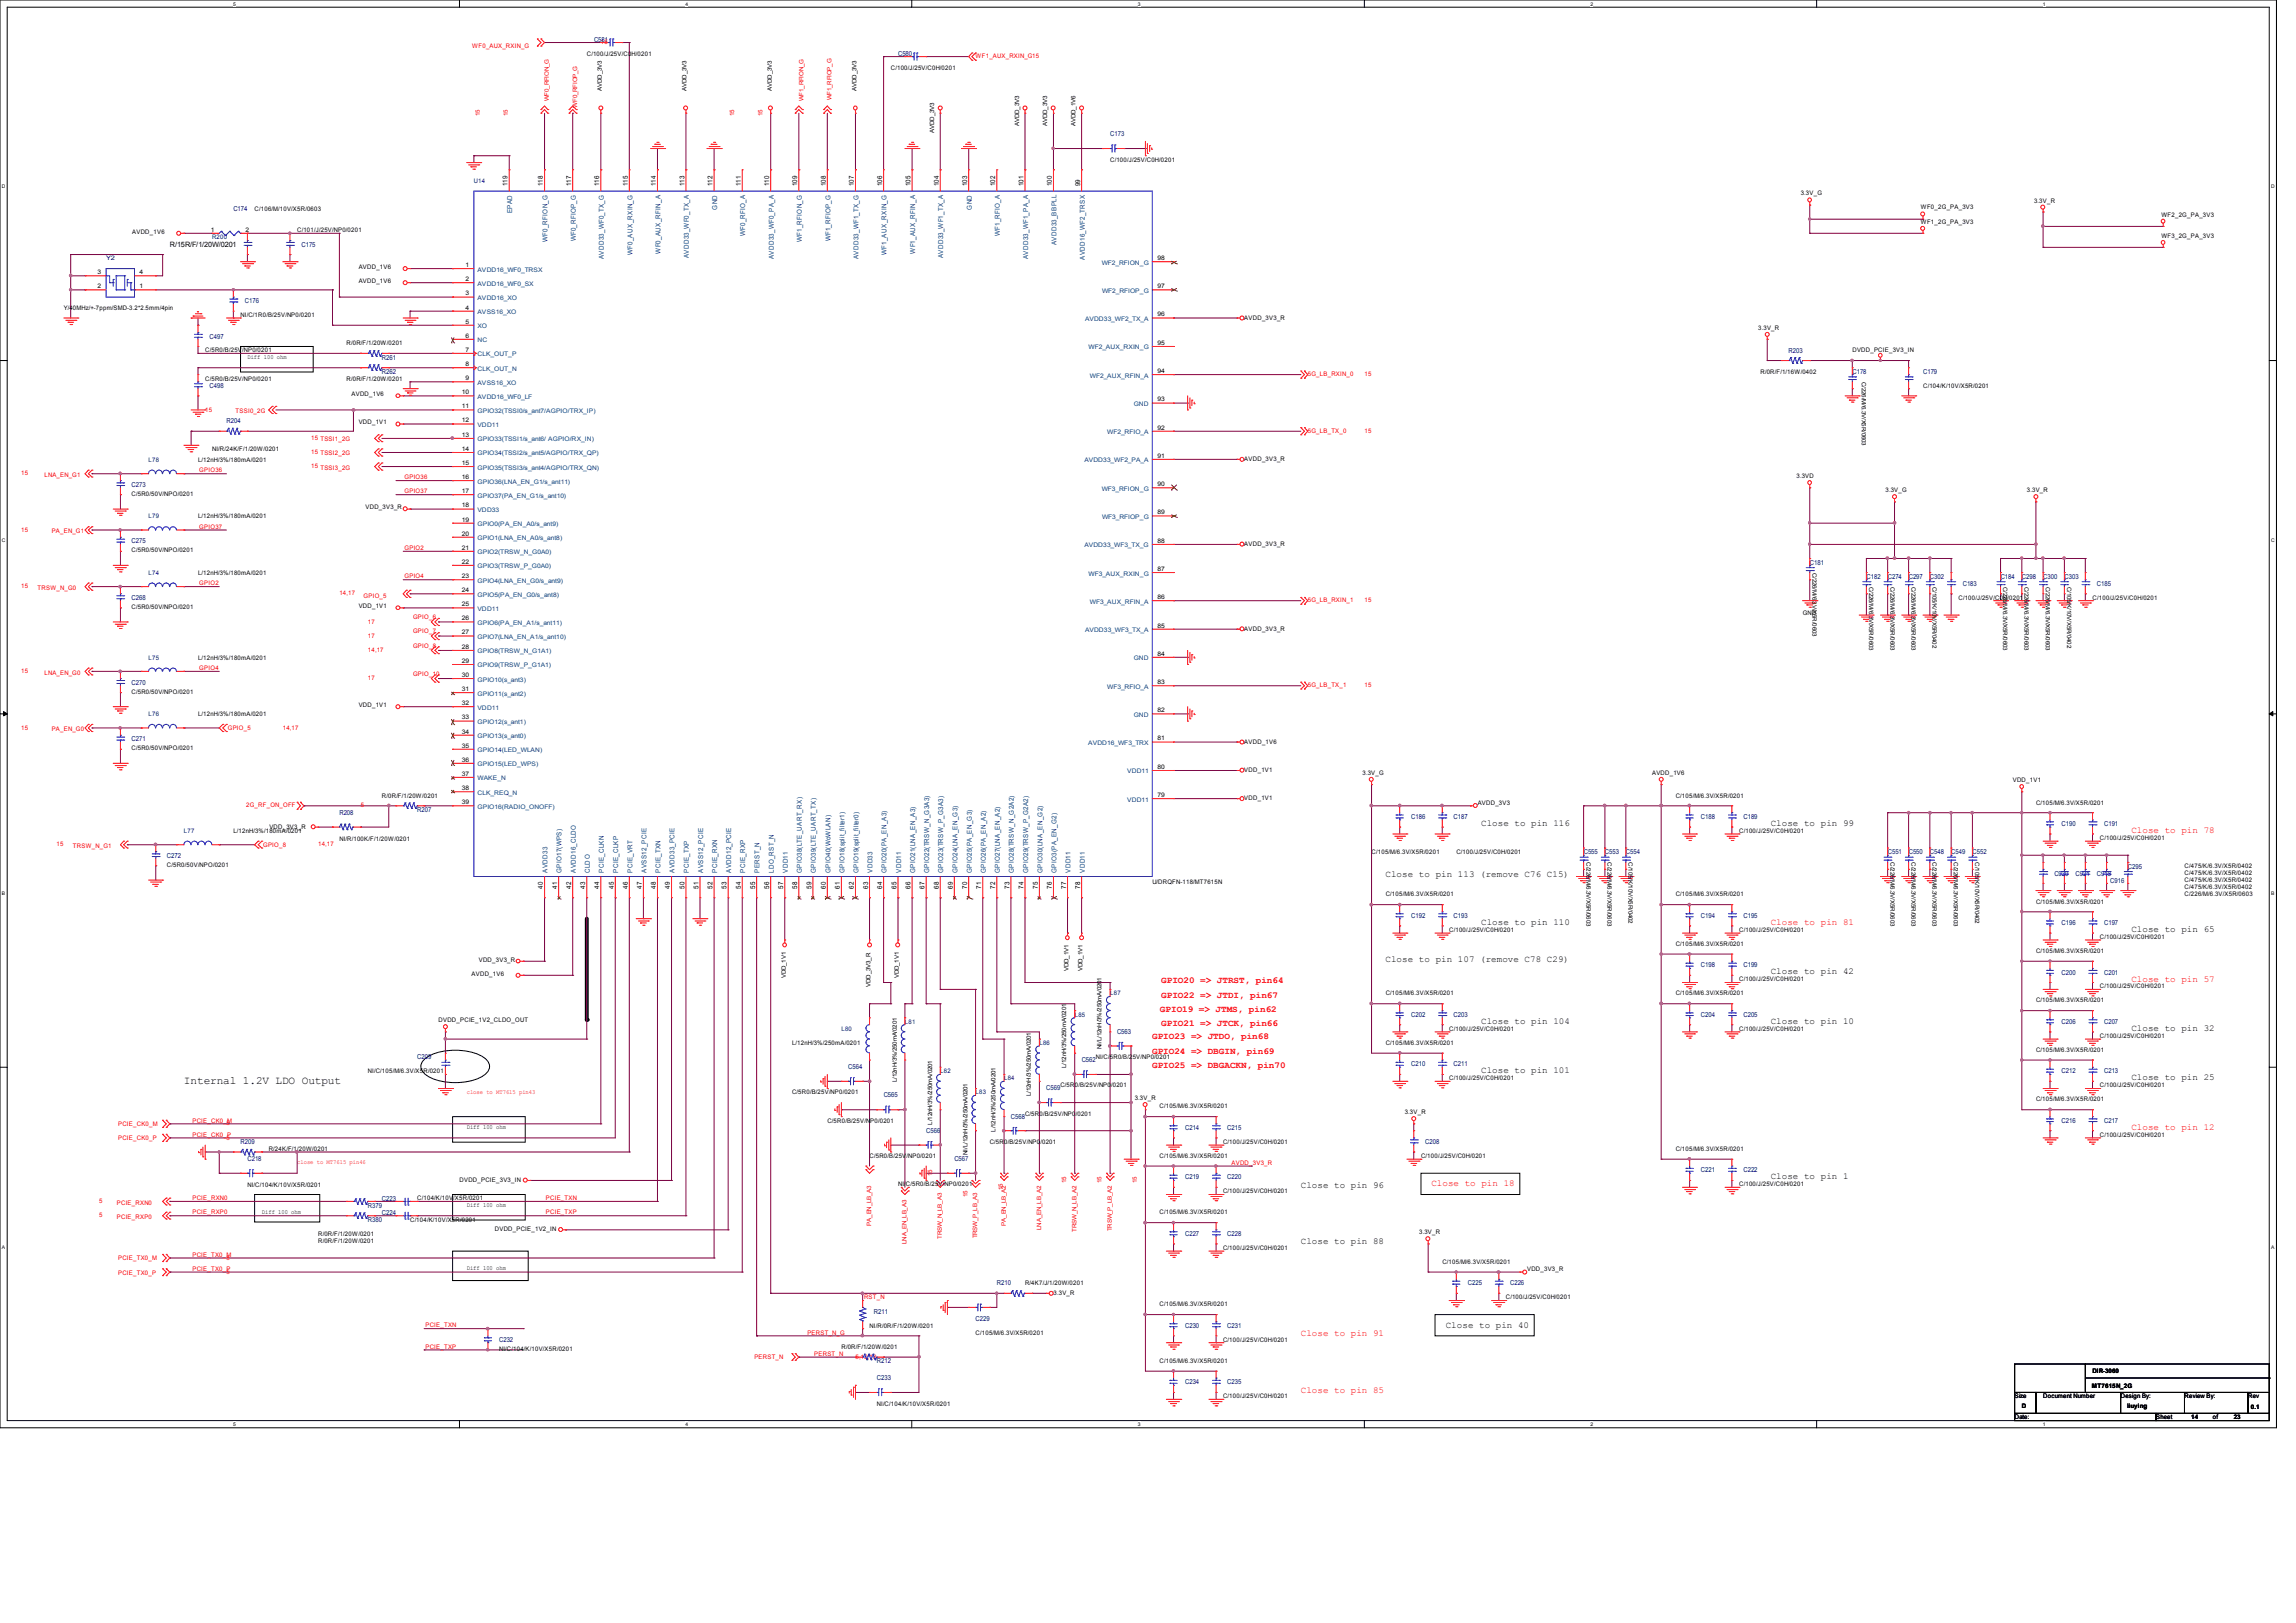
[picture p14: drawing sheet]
<svg xmlns="http://www.w3.org/2000/svg" width="297mm" height="210mm" viewBox="0 0 297 210" stroke-linecap="round" stroke-linejoin="round" font-family="sans-serif">
<defs><g id="words">
<text font-size="1.4" x="23.8" y="140.2">Internal 1.2V LDO Output</text>
<g font-size="1.2">
<text x="191.6" y="106.9">Close to pin 116</text>
<text x="229.1" y="106.9">Close to pin 99</text>
<text x="179.2" y="113.5">Close to pin 113 (remove C76 C15)</text>
<text x="191.6" y="119.7">Close to pin 110</text>
<text x="179.2" y="124.4">Close to pin 107 (remove C78 C29)</text>
<text x="275.7" y="120.6">Close to pin 65</text>
<text x="229.1" y="126.1">Close to pin 42</text>
<text x="191.6" y="132.5">Close to pin 104</text>
<text x="229.1" y="132.5">Close to pin 10</text>
<text x="275.7" y="133.4">Close to pin 32</text>
<text x="191.6" y="138.9">Close to pin 101</text>
<text x="275.7" y="139.8">Close to pin 25</text>
<text x="168.3" y="153.7">Close to pin 96</text>
<text x="229.1" y="152.6">Close to pin 1</text>
<text x="168.3" y="161">Close to pin 88</text>
<text x="187" y="171.8">Close to pin 40</text>
</g>
<g font-size="1.2" fill="#f00">
<text x="275.7" y="107.8">Close to pin 78</text>
<text x="229.1" y="119.7">Close to pin 81</text>
<text x="150.1" y="130.9">GPIO19 =&gt; JTMS, pin62</text>
<text x="150.2" y="129.1">GPIO22 =&gt; JTDI, pin67</text>
<text x="150.2" y="127.2">GPIO20 =&gt; JTRST, pin64</text>
<text x="275.7" y="127">Close to pin 57</text>
<text x="149" y="134.5">GPIO23 =&gt; JTDO, pin68</text>
<text x="149" y="136.3">GPIO24 =&gt; DBGIN, pin69</text>
<text x="150.2" y="132.8">GPIO21 =&gt; JTCK, pin66</text>
<text x="149" y="138.1">GPIO25 =&gt; DBGACKN, pin70</text>
<text x="275.7" y="146.2">Close to pin 12</text>
<text x="185.2" y="153.5">Close to pin 18</text>
<text x="168.3" y="172.9">Close to pin 91</text>
<text x="168.3" y="180.2">Close to pin 85</text>
</g>
<g font-size=".9" fill="#000080">
<text x="76.8" y="5.4">C581</text>
<text x="116.2" y="7.2">C580</text>
<text x="143.6" y="17.7">C173</text>
<text x="30.2" y="27.3">C174</text>
<text x="39" y="31.9">C175</text>
<text x="31.7" y="39.2">C176</text>
<text x="27.1" y="43.8">C497</text>
<text x="49.4" y="46.5">R261</text>
<text x="231.4" y="45.6">R203</text>
<text x="27.1" y="50.2">C498</text>
<text x="49.4" y="48.4">R262</text>
<text x="239.6" y="48.4">C178</text>
<text x="248.8" y="48.4">C179</text>
<text x="29.3" y="54.8">R204</text>
<text x="17" y="63">C273</text>
<text x="17" y="70.3">C275</text>
<text x="17" y="77.6">C268</text>
<text x="234.1" y="73.1">C181</text>
<text x="241.4" y="74.9">C182</text>
<text x="244.2" y="74.9">C274</text>
<text x="246.9" y="74.9">C297</text>
<text x="249.7" y="74.9">C302</text>
<text x="253.9" y="75.8">C183</text>
<text x="258.8" y="74.9">C184</text>
<text x="261.6" y="74.9">C298</text>
<text x="264.3" y="74.9">C300</text>
<text x="267.1" y="74.9">C303</text>
<text x="271.2" y="75.8">C185</text>
<text x="17" y="88.6">C270</text>
<text x="17" y="95.9">C271</text>
<text x="43.9" y="105.4">R208</text>
<text x="54" y="105.1">R207</text>
<text x="182.6" y="106">C186</text>
<text x="188" y="106">C187</text>
<text x="220" y="106">C188</text>
<text x="225.5" y="106">C189</text>
<text x="266.7" y="106.9">C190</text>
<text x="272.2" y="106.9">C191</text>
<text x="21.6" y="111">C272</text>
<text x="204.9" y="110.5">C555</text>
<text x="207.6" y="110.5">C553</text>
<text x="210.3" y="110.5">C554</text>
<text x="244.2" y="110.5">C551</text>
<text x="246.9" y="110.5">C550</text>
<text x="249.7" y="110.5">C548</text>
<text x="252.4" y="110.5">C549</text>
<text x="255.2" y="110.5">C552</text>
<text x="265.7" y="113.3">C920</text>
<text x="268.5" y="113.3">C921</text>
<text x="271.2" y="113.3">C918</text>
<text x="275.3" y="112.4">C295</text>
<text x="182.6" y="118.8">C192</text>
<text x="188" y="118.8">C193</text>
<text x="220" y="118.8">C194</text>
<text x="225.5" y="118.8">C195</text>
<text x="266.7" y="119.7">C196</text>
<text x="272.2" y="119.7">C197</text>
<text x="273" y="114.2">C916</text>
<text x="220" y="125.2">C198</text>
<text x="225.5" y="125.2">C199</text>
<text x="182.6" y="131.6">C202</text>
<text x="188" y="131.6">C203</text>
<text x="220" y="131.6">C204</text>
<text x="225.5" y="131.6">C205</text>
<text x="266.7" y="126.1">C200</text>
<text x="272.2" y="126.1">C201</text>
<text x="54" y="137.1">C209</text>
<text x="139.9" y="137.4">C562</text>
<text x="144.5" y="133.8">C563</text>
<text x="182.6" y="138">C210</text>
<text x="188" y="138">C211</text>
<text x="266.7" y="132.5">C206</text>
<text x="272.2" y="132.5">C207</text>
<text x="109.7" y="138.3">C564</text>
<text x="114.3" y="142">C565</text>
<text x="135.3" y="141.1">C569</text>
<text x="266.7" y="138.9">C212</text>
<text x="272.2" y="138.9">C213</text>
<text x="31.1" y="148">R209</text>
<text x="119.8" y="146.6">C566</text>
<text x="130.8" y="144.7">C568</text>
<text x="153.3" y="146.2">C214</text>
<text x="158.8" y="146.2">C215</text>
<text x="184.4" y="148">C208</text>
<text x="266.7" y="145.3">C216</text>
<text x="272.2" y="145.3">C217</text>
<text x="32" y="150.2">C218</text>
<text x="49.4" y="155.4">C223</text>
<text x="123.5" y="150.2">C567</text>
<text x="153.3" y="152.6">C219</text>
<text x="158.8" y="152.6">C220</text>
<text x="220" y="151.7">C221</text>
<text x="225.5" y="151.7">C222</text>
<text x="47.6" y="156.3">R379</text>
<text x="47.6" y="158.1">R380</text>
<text x="49.4" y="157.2">C224</text>
<text x="153.3" y="159.9">C227</text>
<text x="158.8" y="159.9">C228</text>
<text x="129" y="166.3">R210</text>
<text x="189.9" y="166.3">C225</text>
<text x="195.3" y="166.3">C226</text>
<text x="64.6" y="173.7">C232</text>
<text x="113" y="170">R211</text>
<text x="126.2" y="170.9">C229</text>
<text x="153.3" y="171.8">C230</text>
<text x="158.8" y="171.8">C231</text>
<text x="113.4" y="176.4">R212</text>
<text x="113.4" y="178.6">C233</text>
<text x="153.3" y="179.1">C234</text>
<text x="158.8" y="179.1">C235</text>
</g>
<g font-size=".9">
<text x="65.7" y="24.1" transform="rotate(-90 65.7 24.1)">119</text>
<text x="70.2" y="24.1" transform="rotate(-90 70.2 24.1)">118</text>
<text x="73.9" y="24.1" transform="rotate(-90 73.9 24.1)">117</text>
<text x="77.5" y="24.1" transform="rotate(-90 77.5 24.1)">116</text>
<text x="81.2" y="24.1" transform="rotate(-90 81.2 24.1)">115</text>
<text x="84.8" y="24.1" transform="rotate(-90 84.8 24.1)">114</text>
<text x="88.5" y="24.1" transform="rotate(-90 88.5 24.1)">113</text>
<text x="92.2" y="24.1" transform="rotate(-90 92.2 24.1)">112</text>
<text x="95.8" y="24.1" transform="rotate(-90 95.8 24.1)">111</text>
<text x="99.5" y="24.1" transform="rotate(-90 99.5 24.1)">110</text>
<text x="103.1" y="24.1" transform="rotate(-90 103.1 24.1)">109</text>
<text x="106.8" y="24.1" transform="rotate(-90 106.8 24.1)">108</text>
<text x="110.5" y="24.1" transform="rotate(-90 110.5 24.1)">107</text>
<text x="114.1" y="24.1" transform="rotate(-90 114.1 24.1)">106</text>
<text x="117.8" y="24.1" transform="rotate(-90 117.8 24.1)">105</text>
<text x="121.4" y="24.1" transform="rotate(-90 121.4 24.1)">104</text>
<text x="125.1" y="24.1" transform="rotate(-90 125.1 24.1)">103</text>
<text x="128.7" y="24.1" transform="rotate(-90 128.7 24.1)">102</text>
<text x="132.4" y="24.1" transform="rotate(-90 132.4 24.1)">101</text>
<text x="136.1" y="24.1" transform="rotate(-90 136.1 24.1)">100</text>
<text x="139.7" y="24.1" transform="rotate(-90 139.7 24.1)">99</text>
<text x="22" y="32">R/15R/F/1/20W/0201</text>
<text x="70.2" y="115" transform="rotate(-90 70.2 115)">40</text>
<text x="72.1" y="115" transform="rotate(-90 72.1 115)">41</text>
<text x="73.9" y="115" transform="rotate(-90 73.9 115)">42</text>
<text x="75.7" y="115" transform="rotate(-90 75.7 115)">43</text>
<text x="77.5" y="115" transform="rotate(-90 77.5 115)">44</text>
<text x="79.4" y="115" transform="rotate(-90 79.4 115)">45</text>
<text x="81.2" y="115" transform="rotate(-90 81.2 115)">46</text>
<text x="83" y="115" transform="rotate(-90 83 115)">47</text>
<text x="84.8" y="115" transform="rotate(-90 84.8 115)">48</text>
<text x="86.7" y="115" transform="rotate(-90 86.7 115)">49</text>
<text x="88.5" y="115" transform="rotate(-90 88.5 115)">50</text>
<text x="90.3" y="115" transform="rotate(-90 90.3 115)">51</text>
<text x="92.2" y="115" transform="rotate(-90 92.2 115)">52</text>
<text x="94" y="115" transform="rotate(-90 94 115)">53</text>
<text x="95.8" y="115" transform="rotate(-90 95.8 115)">54</text>
<text x="97.7" y="115" transform="rotate(-90 97.7 115)">55</text>
<text x="99.5" y="115" transform="rotate(-90 99.5 115)">56</text>
<text x="101.3" y="115" transform="rotate(-90 101.3 115)">57</text>
<text x="103.1" y="115" transform="rotate(-90 103.1 115)">58</text>
<text x="105" y="115" transform="rotate(-90 105 115)">59</text>
<text x="106.8" y="115" transform="rotate(-90 106.8 115)">60</text>
<text x="108.6" y="115" transform="rotate(-90 108.6 115)">61</text>
<text x="110.5" y="115" transform="rotate(-90 110.5 115)">62</text>
<text x="112.3" y="115" transform="rotate(-90 112.3 115)">63</text>
<text x="114.1" y="115" transform="rotate(-90 114.1 115)">64</text>
<text x="116" y="115" transform="rotate(-90 116 115)">65</text>
<text x="117.8" y="115" transform="rotate(-90 117.8 115)">66</text>
<text x="119.6" y="115" transform="rotate(-90 119.6 115)">67</text>
<text x="121.4" y="115" transform="rotate(-90 121.4 115)">68</text>
<text x="123.2" y="115" transform="rotate(-90 123.2 115)">69</text>
<text x="125.1" y="115" transform="rotate(-90 125.1 115)">70</text>
<text x="126.9" y="115" transform="rotate(-90 126.9 115)">71</text>
<text x="128.7" y="115" transform="rotate(-90 128.7 115)">72</text>
<text x="130.6" y="115" transform="rotate(-90 130.6 115)">73</text>
<text x="132.4" y="115" transform="rotate(-90 132.4 115)">74</text>
<text x="134.3" y="115" transform="rotate(-90 134.3 115)">75</text>
<text x="136.1" y="115" transform="rotate(-90 136.1 115)">76</text>
<text x="137.9" y="115" transform="rotate(-90 137.9 115)">77</text>
<text x="139.7" y="115" transform="rotate(-90 139.7 115)">78</text>
</g>
<g font-size=".9" fill="#004080">
<text x="66.3" y="27.6" transform="rotate(-90 66.3 27.6)">EPAD</text>
<text x="92.8" y="27.1" transform="rotate(-90 92.8 27.1)">GND</text>
<text x="125.7" y="27.1" transform="rotate(-90 125.7 27.1)">GND</text>
<text x="70.8" y="31.3" transform="rotate(-90 70.8 31.3)">WF0_RFION_G</text>
<text x="74.5" y="31.2" transform="rotate(-90 74.5 31.2)">WF0_RFIOP_G</text>
<text x="78.1" y="33.5" transform="rotate(-90 78.1 33.5)">AVDD33_WF0_TX_G</text>
<text x="81.8" y="33" transform="rotate(-90 81.8 33)">WF0_AUX_RXIN_G</text>
<text x="85.4" y="32.8" transform="rotate(-90 85.4 32.8)">WF0_AUX_RFIN_A</text>
<text x="89.1" y="33.4" transform="rotate(-90 89.1 33.4)">AVDD33_WF0_TX_A</text>
<text x="96.4" y="30.6" transform="rotate(-90 96.4 30.6)">WF0_RFIO_A</text>
<text x="100.1" y="33.5" transform="rotate(-90 100.1 33.5)">AVDD33_WF0_PA_A</text>
<text x="103.7" y="31.3" transform="rotate(-90 103.7 31.3)">WF1_RFION_G</text>
<text x="107.4" y="31.2" transform="rotate(-90 107.4 31.2)">WF1_RFIOP_G</text>
<text x="111.1" y="33.5" transform="rotate(-90 111.1 33.5)">AVDD33_WF1_TX_G</text>
<text x="114.7" y="33" transform="rotate(-90 114.7 33)">WF1_AUX_RXIN_G</text>
<text x="118.4" y="32.8" transform="rotate(-90 118.4 32.8)">WF1_AUX_RFIN_A</text>
<text x="122" y="33.4" transform="rotate(-90 122 33.4)">AVDD33_WF1_TX_A</text>
<text x="129.3" y="30.6" transform="rotate(-90 129.3 30.6)">WF1_RFIO_A</text>
<text x="133" y="33.5" transform="rotate(-90 133 33.5)">AVDD33_WF1_PA_A</text>
<text x="136.7" y="31.8" transform="rotate(-90 136.7 31.8)">AVDD33_BBPLL</text>
<text x="140.3" y="33.6" transform="rotate(-90 140.3 33.6)">AVDD16_WF2_TRSX</text>
<text x="70.8" y="112.9" transform="rotate(-90 70.8 112.9)">AVDD33</text>
<text x="72.7" y="112.9" transform="rotate(-90 72.7 112.9)">GPIO17(WPS)</text>
<text x="74.5" y="112.9" transform="rotate(-90 74.5 112.9)">AVDD16_CLDO</text>
<text x="76.3" y="112.9" transform="rotate(-90 76.3 112.9)">CLDO</text>
<text x="78.1" y="112.9" transform="rotate(-90 78.1 112.9)">PCIE_CLKN</text>
<text x="80" y="112.9" transform="rotate(-90 80 112.9)">PCIE_CLKP</text>
<text x="81.8" y="112.9" transform="rotate(-90 81.8 112.9)">PCIE_VRT</text>
<text x="83.6" y="112.9" transform="rotate(-90 83.6 112.9)">AVSS12_PCIE</text>
<text x="85.4" y="112.9" transform="rotate(-90 85.4 112.9)">PCIE_TXN</text>
<text x="87.3" y="112.9" transform="rotate(-90 87.3 112.9)">AVDD33_PCIE</text>
<text x="89.1" y="112.9" transform="rotate(-90 89.1 112.9)">PCIE_TXP</text>
<text x="90.9" y="112.9" transform="rotate(-90 90.9 112.9)">AVSS12_PCIE</text>
<text x="92.8" y="112.9" transform="rotate(-90 92.8 112.9)">PCIE_RXN</text>
<text x="94.6" y="112.9" transform="rotate(-90 94.6 112.9)">AVDD12_PCIE</text>
<text x="96.4" y="112.9" transform="rotate(-90 96.4 112.9)">PCIE_RXP</text>
<text x="98.3" y="112.9" transform="rotate(-90 98.3 112.9)">PERST_N</text>
<text x="100.1" y="112.9" transform="rotate(-90 100.1 112.9)">LDO_RST_N</text>
<text x="101.9" y="112.9" transform="rotate(-90 101.9 112.9)">VDD11</text>
<text x="103.7" y="112.9" transform="rotate(-90 103.7 112.9)">GPIO38(LTE_UART_RX)</text>
<text x="105.5" y="112.9" transform="rotate(-90 105.5 112.9)">GPIO39(LTE_UART_TX)</text>
<text x="107.4" y="112.9" transform="rotate(-90 107.4 112.9)">GPIO40(WoWLAN)</text>
<text x="109.2" y="112.9" transform="rotate(-90 109.2 112.9)">GPIO18(split_filter1)</text>
<text x="111.1" y="112.9" transform="rotate(-90 111.1 112.9)">GPIO19(split_filter0)</text>
<text x="112.9" y="112.9" transform="rotate(-90 112.9 112.9)">VDD33</text>
<text x="114.7" y="112.9" transform="rotate(-90 114.7 112.9)">GPIO20(PA_EN_A3)</text>
<text x="116.6" y="112.9" transform="rotate(-90 116.6 112.9)">VDD11</text>
<text x="118.4" y="112.9" transform="rotate(-90 118.4 112.9)">GPIO21(LNA_EN_A3)</text>
<text x="120.2" y="112.9" transform="rotate(-90 120.2 112.9)">GPIO22(TRSW_N_G3A3)</text>
<text x="122" y="112.9" transform="rotate(-90 122 112.9)">GPIO23(TRSW_P_G3A3)</text>
<text x="123.8" y="112.9" transform="rotate(-90 123.8 112.9)">GPIO24(LNA_EN_G3)</text>
<text x="125.7" y="112.9" transform="rotate(-90 125.7 112.9)">GPIO25(PA_EN_G3)</text>
<text x="127.5" y="112.9" transform="rotate(-90 127.5 112.9)">GPIO26(PA_EN_A2)</text>
<text x="129.3" y="112.9" transform="rotate(-90 129.3 112.9)">GPIO27(LNA_EN_A2)</text>
<text x="131.2" y="112.9" transform="rotate(-90 131.2 112.9)">GPIO28(TRSW_N_G2A2)</text>
<text x="133" y="112.9" transform="rotate(-90 133 112.9)">GPIO29(TRSW_P_G2A2)</text>
<text x="134.8" y="112.9" transform="rotate(-90 134.8 112.9)">GPIO30(LNA_EN_G2)</text>
<text x="136.7" y="112.9" transform="rotate(-90 136.7 112.9)">GPIO3(PA_EN_G2)</text>
<text x="138.5" y="112.9" transform="rotate(-90 138.5 112.9)">VDD11</text>
<text x="140.3" y="112.9" transform="rotate(-90 140.3 112.9)">VDD11</text>
</g>
<g font-size=".8" fill="#f00">
<text x="77.7" y="5.7">15</text>
<text x="61.1" y="6.2">WF0_AUX_RXIN_G</text>
<text x="126.2" y="7.5">WF1_AUX_RXIN_G15</text>
<text x="62.1" y="15" transform="rotate(-90 62.1 15)">15</text>
<text x="65.7" y="15" transform="rotate(-90 65.7 15)">15</text>
<text x="71" y="13.1" transform="rotate(-90 71 13.1)">WF0_RFION_G</text>
<text x="74.7" y="13.9" transform="rotate(-90 74.7 13.9)">WF0_RFIOP_G</text>
<text x="95" y="15" transform="rotate(-90 95 15)">15</text>
<text x="98.6" y="15" transform="rotate(-90 98.6 15)">15</text>
<text x="103.9" y="13.1" transform="rotate(-90 103.9 13.1)">WF1_RFION_G</text>
<text x="107.6" y="13" transform="rotate(-90 107.6 13)">WF1_RFIOP_G</text>
<text x="26.5" y="53.3">15</text>
<text x="30.5" y="53.5">TSSI0_2G</text>
<text x="169.2" y="48.7">5G_LB_RXIN_0</text>
<text x="176.5" y="48.7">15</text>
<text x="40.3" y="56.9">15 TSSI1_2G</text>
<text x="40.3" y="58.8">15 TSSI2_2G</text>
<text x="169.2" y="56">5G_LB_TX_0</text>
<text x="176.5" y="56">15</text>
<text x="2.8" y="61.5">15</text>
<text x="5.8" y="61.7">LNA_EN_G1</text>
<text x="25.8" y="61.1">GPIO36</text>
<text x="40.3" y="60.6">15 TSSI3_2G</text>
<text x="52.3" y="62">GPIO36</text>
<text x="52.3" y="63.8">GPIO37</text>
<text x="2.8" y="68.8">15</text>
<text x="6.7" y="69">PA_EN_G1</text>
<text x="25.8" y="68.4">GPIO37</text>
<text x="52.3" y="71.2">GPIO2</text>
<text x="2.8" y="76.1">15</text>
<text x="4.9" y="76.3">TRSW_N_G0</text>
<text x="25.8" y="75.7">GPIO2</text>
<text x="43.9" y="77">14,17</text>
<text x="47" y="77.4">GPIO_5</text>
<text x="52.3" y="74.8">GPIO4</text>
<text x="169.2" y="77.9">5G_LB_RXIN_1</text>
<text x="176.5" y="77.9">15</text>
<text x="47.6" y="80.7">17</text>
<text x="47.6" y="82.5">17</text>
<text x="53.4" y="80.1">GPIO_6</text>
<text x="53.4" y="82">GPIO_7</text>
<text x="53.4" y="83.8">GPIO_8</text>
<text x="2.8" y="87.1">15</text>
<text x="5.8" y="87.3">LNA_EN_G0</text>
<text x="25.8" y="86.7">GPIO4</text>
<text x="47.6" y="84.4">14,17</text>
<text x="47.6" y="88">17</text>
<text x="53.4" y="87.5">GPIO_10</text>
<text x="169.2" y="88.9">5G_LB_TX_1</text>
<text x="176.5" y="88.9">15</text>
<text x="2.8" y="94.4">15</text>
<text x="6.7" y="94.6">PA_EN_G0</text>
<text x="29.5" y="94.5">GPIO_5</text>
<text x="36.6" y="94.4">14,17</text>
<text x="31.8" y="104.5">2G_RF_ON_OFF</text>
<text x="46.7" y="104.5">5</text>
<text x="7.3" y="109.5">15</text>
<text x="9.4" y="109.7">TRSW_N_G1</text>
<text x="34" y="109.6">GPIO_8</text>
<text x="41.2" y="109.5">14,17</text>
<text x="60.4" y="141.5">close to MT7615 pin43</text>
<text x="15.3" y="147.5">PCIE_CK0_P</text>
<text x="15.3" y="145.7">PCIE_CK0_M</text>
<text x="24.9" y="147.1">PCIE_CK0_P</text>
<text x="24.9" y="145.2">PCIE_CK0_M</text>
<text x="29.3" y="147.4">5</text>
<text x="29.3" y="145.6">5</text>
<text x="12.8" y="155.7">5</text>
<text x="15.1" y="155.9">PCIE_RXN0</text>
<text x="24.9" y="155.3">PCIE_RXN0</text>
<text x="38.4" y="150.7">close to MT7615 pin46</text>
<text x="70.6" y="155.3">PCIE_TXN</text>
<text x="120.6" y="152.2" transform="rotate(-90 120.6 152.2)">15</text>
<text x="125.1" y="154.9" transform="rotate(-90 125.1 154.9)">15</text>
<text x="129.7" y="154" transform="rotate(-90 129.7 154)">15</text>
<text x="137.9" y="153.1" transform="rotate(-90 137.9 153.1)">15</text>
<text x="142.5" y="153.1" transform="rotate(-90 142.5 153.1)">15</text>
<text x="147.1" y="153.1" transform="rotate(-90 147.1 153.1)">15</text>
<text x="159.3" y="150.7">AVDD_3V3_R</text>
<text x="12.8" y="157.5">5</text>
<text x="15.1" y="157.7">PCIE_RXP0</text>
<text x="24.9" y="157.1">PCIE_RXP0</text>
<text x="70.6" y="157.1">PCIE_TXP</text>
<text x="112.7" y="158.6" transform="rotate(-90 112.7 158.6)">PA_EN_LB_A3</text>
<text x="117.3" y="161" transform="rotate(-90 117.3 161)">LNA_EN_LB_A3</text>
<text x="121.8" y="160.3" transform="rotate(-90 121.8 160.3)">TRSW_N_LB_A3</text>
<text x="126.4" y="160.2" transform="rotate(-90 126.4 160.2)">TRSW_P_LB_A3</text>
<text x="130.1" y="158.6" transform="rotate(-90 130.1 158.6)">PA_EN_LB_A2</text>
<text x="134.7" y="159.1" transform="rotate(-90 134.7 159.1)">LNA_EN_LB_A2</text>
<text x="139.2" y="159.4" transform="rotate(-90 139.2 159.4)">TRSW_N_LB_A2</text>
<text x="143.8" y="159.3" transform="rotate(-90 143.8 159.3)">TRSW_P_LB_A2</text>
<text x="15.3" y="163.1">PCIE_TX0_M</text>
<text x="15.3" y="164.9">PCIE_TX0_P</text>
<text x="24.9" y="164.4">PCIE_TX0_P</text>
<text x="24.9" y="162.6">PCIE_TX0_M</text>
<text x="29.3" y="163">5</text>
<text x="29.3" y="164.8">5</text>
<text x="55" y="171.7">PCIE_TXN</text>
<text x="104.4" y="172.7">PERST_N_G</text>
<text x="111.8" y="168.1">RST_N</text>
<text x="55" y="174.5">PCIE_TXP</text>
<text x="97.6" y="175.9">PERST_N</text>
<text x="105.3" y="175.4">PERST_N</text>
<text x="110.7" y="175.8">5,12,18</text>
</g>
<g font-size=".8">
<text x="75.9" y="7.2">C/100/J/25V/C0H/0201</text>
<text x="77.9" y="11.7" transform="rotate(-90 77.9 11.7)">AVDD_3V3</text>
<text x="88.8" y="11.7" transform="rotate(-90 88.8 11.7)">AVDD_3V3</text>
<text x="99.8" y="11.7" transform="rotate(-90 99.8 11.7)">AVDD_3V3</text>
<text x="110.8" y="11.7" transform="rotate(-90 110.8 11.7)">AVDD_3V3</text>
<text x="115.2" y="9">C/100/J/25V/C0H/0201</text>
<text x="120.8" y="17.2" transform="rotate(-90 120.8 17.2)">AVDD_3V3</text>
<text x="131.8" y="16.3" transform="rotate(-90 131.8 16.3)">AVDD_3V3</text>
<text x="135.5" y="16.3" transform="rotate(-90 135.5 16.3)">AVDD_3V3</text>
<text x="139.1" y="16.3" transform="rotate(-90 139.1 16.3)">AVDD_1V6</text>
<text x="143.6" y="21">C/100/J/25V/C0H/0201</text>
<text x="27.3" y="30">1</text>
<text x="31.8" y="30">2</text>
<text x="32.9" y="27.3">C/106/M/10V/X5R/0603</text>
<text x="232.9" y="25.3">3.3V_G</text>
<text x="248.5" y="27.1">WF0_2G_PA_3V3</text>
<text x="248.5" y="29">WF1_2G_PA_3V3</text>
<text x="263.1" y="26.2">3.3V_R</text>
<text x="279.6" y="28">WF2_2G_PA_3V3</text>
<text x="12.6" y="35.5">3</text>
<text x="17.1" y="30.2">AVDD_1V6</text>
<text x="18" y="35.5">4</text>
<text x="38.4" y="30.1">C/101/J/25V/NP0/0201</text>
<text x="46.4" y="34.8">AVDD_1V6</text>
<text x="60.2" y="34.5">1</text>
<text x="149.7" y="33.7">98</text>
<text x="279.6" y="30.8">WF3_2G_PA_3V3</text>
<text x="8.3" y="40.1">Y/40MHz/+-7ppm/SMD-3.2*2.5mm/4pin</text>
<text x="12.6" y="37.3">2</text>
<text x="18" y="37.3">1</text>
<text x="31.1" y="41">NI/C/1R0/B/25V/NP0/0201</text>
<text x="46.4" y="36.6">AVDD_1V6</text>
<text x="60.2" y="40">4</text>
<text x="60.2" y="41.9">5</text>
<text x="60.2" y="38.2">3</text>
<text x="60.2" y="36.4">2</text>
<text x="149.7" y="37.3">97</text>
<text x="149.7" y="40.9">96</text>
<text x="161" y="41.4">AVDD_3V3_R</text>
<text x="26.5" y="45.6">C/5R0/B/25V/NP0/0201</text>
<text x="32" y="46.4">Diff 100 ohm</text>
<text x="44.8" y="44.7">R/0R/F/1/20W/0201</text>
<text x="60.2" y="43.7">6</text>
<text x="60.2" y="45.5">7</text>
<text x="60.2" y="47.4">8</text>
<text x="149.7" y="44.6">95</text>
<text x="227.4" y="42.7">3.3V_R</text>
<text x="239.6" y="45.6">DVDD_PCIE_3V3_IN</text>
<text x="26.5" y="49.2">C/5R0/B/25V/NP0/0201</text>
<text x="44.8" y="49.2">R/0R/F/1/20W/0201</text>
<text x="45.5" y="51.3">AVDD_1V6</text>
<text x="59.7" y="51">10</text>
<text x="59.7" y="52.8">11</text>
<text x="60.2" y="49.2">9</text>
<text x="149.7" y="48.3">94</text>
<text x="149.7" y="51.9">93</text>
<text x="227.7" y="48.3">R/0R/F/1/16W/0402</text>
<text x="240.8" y="49.4" transform="rotate(90 240.8 49.4)">C/226/M/6.3V/X5R/0603</text>
<text x="248.8" y="50.2">C/104/K/10V/X5R/0201</text>
<text x="25.6" y="59.8">L/12nH/3%/180mA/0201</text>
<text x="27.4" y="58.4">NI/R/24K/F/1/20W/0201</text>
<text x="46.4" y="54.9">VDD_1V1</text>
<text x="59.7" y="54.7">12</text>
<text x="59.7" y="56.5">13</text>
<text x="59.7" y="58.3">14</text>
<text x="149.7" y="55.6">92</text>
<text x="149.7" y="59.2">91</text>
<text x="161" y="59.6">AVDD_3V3_R</text>
<text x="17" y="64.1">C/5R0/50V/NPO/0201</text>
<text x="47.3" y="65.9">VDD_3V3_R</text>
<text x="59.7" y="60.2">15</text>
<text x="59.7" y="63.8">17</text>
<text x="59.7" y="65.7">18</text>
<text x="59.7" y="62">16</text>
<text x="149.7" y="62.9">90</text>
<text x="232.4" y="61.8">3.3VD</text>
<text x="243.9" y="63.7">3.3V_G</text>
<text x="262.2" y="63.7">3.3V_R</text>
<text x="17" y="71.5">C/5R0/50V/NPO/0201</text>
<text x="25.6" y="67.1">L/12nH/3%/180mA/0201</text>
<text x="59.7" y="67.5">19</text>
<text x="59.7" y="69.3">20</text>
<text x="59.7" y="71.1">21</text>
<text x="149.7" y="66.5">89</text>
<text x="149.7" y="70.2">88</text>
<text x="161" y="70.7">AVDD_3V3_R</text>
<text x="25.6" y="74.4">L/12nH/3%/180mA/0201</text>
<text x="59.7" y="74.8">23</text>
<text x="59.7" y="72.9">22</text>
<text x="59.7" y="76.6">24</text>
<text x="149.7" y="73.9">87</text>
<text x="149.7" y="77.5">86</text>
<text x="234.5" y="74.1" transform="rotate(90 234.5 74.1)">C/226/M/6.3V/X5R/0603</text>
<text x="241.8" y="75.9" transform="rotate(90 241.8 75.9)">C/226/M/6.3V/X5R/0603</text>
<text x="244.5" y="75.9" transform="rotate(90 244.5 75.9)">C/226/M/6.3V/X5R/0603</text>
<text x="247.2" y="75.9" transform="rotate(90 247.2 75.9)">C/226/M/6.3V/X5R/0603</text>
<text x="250" y="75.9" transform="rotate(90 250 75.9)">C/105/K/10V/X5R/0402</text>
<text x="253.3" y="77.6">C/100/J/25V/C0H/0201</text>
<text x="259.1" y="75.9" transform="rotate(90 259.1 75.9)">C/226/M/6.3V/X5R/0603</text>
<text x="261.9" y="75.9" transform="rotate(90 261.9 75.9)">C/226/M/6.3V/X5R/0603</text>
<text x="264.6" y="75.9" transform="rotate(90 264.6 75.9)">C/226/M/6.3V/X5R/0603</text>
<text x="267.4" y="75.9" transform="rotate(90 267.4 75.9)">C/105/K/10V/X5R/0402</text>
<text x="270.7" y="77.6">C/100/J/25V/C0H/0201</text>
<text x="17" y="78.8">C/5R0/50V/NPO/0201</text>
<text x="46.4" y="78.7">VDD_1V1</text>
<text x="59.7" y="80.3">26</text>
<text x="59.7" y="82.1">27</text>
<text x="59.7" y="78.4">25</text>
<text x="59.7" y="83.9">28</text>
<text x="149.7" y="81.2">85</text>
<text x="161" y="81.6">AVDD_3V3_R</text>
<text x="233.2" y="79.6">GND</text>
<text x="17" y="89.7">C/5R0/50V/NPO/0201</text>
<text x="25.6" y="85.3">L/12nH/3%/180mA/0201</text>
<text x="59.7" y="85.8">29</text>
<text x="59.7" y="87.6">30</text>
<text x="59.7" y="89.4">31</text>
<text x="149.7" y="84.8">84</text>
<text x="149.7" y="88.5">83</text>
<text x="25.6" y="92.7">L/12nH/3%/180mA/0201</text>
<text x="46.4" y="91.5">VDD_1V1</text>
<text x="59.7" y="91.2">32</text>
<text x="59.7" y="93.1">33</text>
<text x="59.7" y="94.9">34</text>
<text x="149.7" y="95.8">81</text>
<text x="149.7" y="92.2">82</text>
<text x="17" y="97.1">C/5R0/50V/NPO/0201</text>
<text x="59.7" y="96.7">35</text>
<text x="59.7" y="100.4">37</text>
<text x="59.7" y="98.6">36</text>
<text x="149.7" y="99.5">80</text>
<text x="161" y="96.2">AVDD_1V6</text>
<text x="161" y="99.9">VDD_1V1</text>
<text x="176.2" y="100.2">3.3V_G</text>
<text x="213.7" y="100.2">AVDD_1V6</text>
<text x="260.4" y="101.2">VDD_1V1</text>
<text x="30.2" y="107.8">L/12nH/3%/180mA/0201</text>
<text x="34.8" y="107.2">VDD_3V3_R</text>
<text x="49.4" y="103.2">R/0R/F/1/20W/0201</text>
<text x="59.7" y="104.1">39</text>
<text x="59.7" y="102.2">38</text>
<text x="149.7" y="103.1">79</text>
<text x="161" y="103.5">VDD_1V1</text>
<text x="191.1" y="104.1">AVDD_3V3</text>
<text x="216.8" y="103.2">C/105/M/6.3V/X5R/0201</text>
<text x="225" y="107.8">C/100/J/25V/C0H/0201</text>
<text x="263.4" y="104.1">C/105/M/6.3V/X5R/0201</text>
<text x="21.6" y="112.1">C/5R0/50V/NPO/0201</text>
<text x="43.9" y="108.8">NI/R/100K/F/1/20W/0201</text>
<text x="177.4" y="110.5">C/105/M/6.3V/X5R/0201</text>
<text x="188.4" y="110.5">C/100/J/25V/C0H/0201</text>
<text x="205.2" y="111.6" transform="rotate(90 205.2 111.6)">C/226/M/6.3V/X5R/0603</text>
<text x="208" y="111.6" transform="rotate(90 208 111.6)">C/226/M/6.3V/X5R/0603</text>
<text x="210.7" y="111.6" transform="rotate(90 210.7 111.6)">C/105/K/10V/X5R/0402</text>
<text x="244.5" y="111.6" transform="rotate(90 244.5 111.6)">C/226/M/6.3V/X5R/0603</text>
<text x="247.2" y="111.6" transform="rotate(90 247.2 111.6)">C/226/M/6.3V/X5R/0603</text>
<text x="250" y="111.6" transform="rotate(90 250 111.6)">C/226/M/6.3V/X5R/0603</text>
<text x="252.7" y="111.6" transform="rotate(90 252.7 111.6)">C/226/M/6.3V/X5R/0603</text>
<text x="255.5" y="111.6" transform="rotate(90 255.5 111.6)">C/105/K/10V/X5R/0402</text>
<text x="271.6" y="108.7">C/100/J/25V/C0H/0201</text>
<text x="282.6" y="112.4">C/475/K/6.3V/X5R/0402</text>
<text x="282.6" y="113.2">C/475/K/6.3V/X5R/0402</text>
<text x="149.1" y="114.3">U/DRQFN-118/MT7615N</text>
<text x="179.3" y="116">C/105/M/6.3V/X5R/0201</text>
<text x="216.8" y="116">C/105/M/6.3V/X5R/0201</text>
<text x="263.4" y="116.9">C/105/M/6.3V/X5R/0201</text>
<text x="282.6" y="114.2">C/475/K/6.3V/X5R/0402</text>
<text x="282.6" y="115.1">C/475/K/6.3V/X5R/0402</text>
<text x="282.6" y="116">C/226/M/6.3V/X5R/0603</text>
<text x="61.9" y="124.4">VDD_3V3_R</text>
<text x="138.2" y="125.6" transform="rotate(-90 138.2 125.6)">VDD_1V1</text>
<text x="140" y="125.6" transform="rotate(-90 140 125.6)">VDD_1V1</text>
<text x="187.5" y="120.6">C/100/J/25V/C0H/0201</text>
<text x="216.8" y="122.4">C/105/M/6.3V/X5R/0201</text>
<text x="225" y="120.6">C/100/J/25V/C0H/0201</text>
<text x="263.4" y="123.3">C/105/M/6.3V/X5R/0201</text>
<text x="271.6" y="121.5">C/100/J/25V/C0H/0201</text>
<text x="61" y="126.2">AVDD_1V6</text>
<text x="101.6" y="126.6" transform="rotate(-90 101.6 126.6)">VDD_1V1</text>
<text x="112.6" y="127.7" transform="rotate(-90 112.6 127.7)">VDD_3V3_R</text>
<text x="116.3" y="126.6" transform="rotate(-90 116.3 126.6)">VDD_1V1</text>
<text x="179.3" y="128.8">C/105/M/6.3V/X5R/0201</text>
<text x="216.8" y="128.8">C/105/M/6.3V/X5R/0201</text>
<text x="225" y="127">C/100/J/25V/C0H/0201</text>
<text x="263.4" y="129.7">C/105/M/6.3V/X5R/0201</text>
<text x="271.6" y="127.9">C/100/J/25V/C0H/0201</text>
<text x="56.7" y="132.2">DVDD_PCIE_1V2_CLDO_OUT</text>
<text x="102.5" y="135.2">L/12nH/3%/250mA/0201</text>
<text x="141.7" y="137">NI/C/5R0/B/25V/NP0/0201</text>
<text x="142.5" y="135.7" transform="rotate(-90 142.5 135.7)">NI/L/12nH/3%/250mA/0201</text>
<text x="179.3" y="135.2">C/105/M/6.3V/X5R/0201</text>
<text x="187.5" y="133.4">C/100/J/25V/C0H/0201</text>
<text x="225" y="133.4">C/100/J/25V/C0H/0201</text>
<text x="263.4" y="136.1">C/105/M/6.3V/X5R/0201</text>
<text x="271.6" y="134.3">C/100/J/25V/C0H/0201</text>
<text x="47.6" y="138.9">NI/C/105/M/6.3V/X5R/0201</text>
<text x="102.5" y="141.6">C/5R0/B/25V/NP0/0201</text>
<text x="116" y="140" transform="rotate(-90 116 140)">L/12nH/3%/250mA/0201</text>
<text x="133.4" y="141.9" transform="rotate(-90 133.4 141.9)">L/12nH/3%/250mA/0201</text>
<text x="137.2" y="140.7">C/5R0/B/25V/NP0/0201</text>
<text x="137.9" y="138.2" transform="rotate(-90 137.9 138.2)">L/12nH/3%/250mA/0201</text>
<text x="146.8" y="142.3">3.3V_R</text>
<text x="150" y="143.4">C/105/M/6.3V/X5R/0201</text>
<text x="187.5" y="139.8">C/100/J/25V/C0H/0201</text>
<text x="263.4" y="142.5">C/105/M/6.3V/X5R/0201</text>
<text x="271.6" y="140.7">C/100/J/25V/C0H/0201</text>
<text x="34.8" y="148.9">R/24K/F/1/20W/0201</text>
<text x="60.4" y="146.1">Diff 100 ohm</text>
<text x="107" y="145.2">C/5R0/B/25V/NP0/0201</text>
<text x="112.5" y="149.8">C/5R0/B/25V/NP0/0201</text>
<text x="120.6" y="145.5" transform="rotate(-90 120.6 145.5)">L/12nH/3%/250mA/0201</text>
<text x="125.1" y="149.4" transform="rotate(-90 125.1 149.4)">NI/L/12nH/3%/250mA/0201</text>
<text x="128" y="148">C/5R0/B/25V/NP0/0201</text>
<text x="128.8" y="146.4" transform="rotate(-90 128.8 146.4)">L/12nH/3%/250mA/0201</text>
<text x="132.6" y="144.4">C/5R0/B/25V/NP0/0201</text>
<text x="150" y="149.8">C/105/M/6.3V/X5R/0201</text>
<text x="158.2" y="148">C/100/J/25V/C0H/0201</text>
<text x="181.7" y="144.1">3.3V_R</text>
<text x="183.8" y="149.8">C/100/J/25V/C0H/0201</text>
<text x="216.8" y="148.9">C/105/M/6.3V/X5R/0201</text>
<text x="271.6" y="147.1">C/100/J/25V/C0H/0201</text>
<text x="32" y="153.6">NI/C/104/K/10V/X5R/0201</text>
<text x="54" y="155.3">C/104/K/10V/X5R/0201</text>
<text x="59.4" y="153">DVDD_PCIE_3V3_IN</text>
<text x="116.2" y="153.5">NI/C/5R0/B/25V/NP0/0201</text>
<text x="158.2" y="154.4">C/100/J/25V/C0H/0201</text>
<text x="225" y="153.5">C/100/J/25V/C0H/0201</text>
<text x="33.9" y="157.1">Diff 100 ohm</text>
<text x="41.2" y="159.9">R/0R/F/1/20W/0201</text>
<text x="41.2" y="160.8">R/0R/F/1/20W/0201</text>
<text x="53" y="158.1">C/104/K/10V/X5R/0201</text>
<text x="60.4" y="156.1">Diff 100 ohm</text>
<text x="64" y="159.3">DVDD_PCIE_1V2_IN</text>
<text x="150" y="157.1">C/105/M/6.3V/X5R/0201</text>
<text x="158.2" y="161.7">C/100/J/25V/C0H/0201</text>
<text x="183.6" y="159.7">3.3V_R</text>
<text x="60.4" y="164.4">Diff 100 ohm</text>
<text x="132.6" y="166.3">R/4K7/J/1/20W/0201</text>
<text x="136.3" y="167.6">3.3V_R</text>
<text x="186.6" y="163.5">C/105/M/6.3V/X5R/0201</text>
<text x="197.5" y="164.5">VDD_3V3_R</text>
<text x="112.5" y="171.8">NI/R/0R/F/1/20W/0201</text>
<text x="126.2" y="172.7">C/105/M/6.3V/X5R/0201</text>
<text x="150" y="169">C/105/M/6.3V/X5R/0201</text>
<text x="158.2" y="173.6">C/100/J/25V/C0H/0201</text>
<text x="194.8" y="168.1">C/100/J/25V/C0H/0201</text>
<text x="64.6" y="174.8">NI/C/104/K/10V/X5R/0201</text>
<text x="108.8" y="174.5">R/0R/F/1/20W/0201</text>
<text x="150" y="176.4">C/105/M/6.3V/X5R/0201</text>
<text x="270.6" y="179.5">MT7615N_2G</text>
<text x="270.7" y="177.7">DIR-3060</text>
<text x="113.4" y="181.9">NI/C/104/K/10V/X5R/0201</text>
<text x="158.2" y="180.9">C/100/J/25V/C0H/0201</text>
<text x="260.6" y="180.9">Size</text>
<text x="260.6" y="183.6">Date:</text>
<text x="261.5" y="182.2">D</text>
<text x="264.3" y="180.9">Document Number</text>
<text x="274.3" y="180.9">Design By:</text>
<text x="275.2" y="182.2">liuying</text>
<text x="278.9" y="183.6">Sheet</text>
<text x="282.6" y="180.9">Review By:</text>
<text x="283.5" y="183.6">14</text>
<text x="286.2" y="183.6">of</text>
<text x="289" y="183.6">23</text>
<text x="290.8" y="180.9">Rev</text>
<text x="291.2" y="182.3">0.1</text>
</g>
<g font-size=".8" fill="#000080">
<text x="61.3" y="23.6">U14</text>
<text x="13.7" y="33.7">Y2</text>
<text x="27.4" y="30.9">R200</text>
<text x="19.2" y="59.8">L78</text>
<text x="19.2" y="67.1">L79</text>
<text x="19.2" y="74.4">L74</text>
<text x="19.2" y="85.3">L75</text>
<text x="19.2" y="92.7">L76</text>
<text x="23.8" y="107.8">L77</text>
<text x="139" y="131.5">L85</text>
<text x="143.6" y="128.8">L87</text>
<text x="108.8" y="133.4">L80</text>
<text x="117.1" y="132.5">L81</text>
<text x="134.5" y="135.2">L86</text>
<text x="121.6" y="138.9">L82</text>
<text x="126.2" y="141.6">L83</text>
<text x="129.9" y="139.8">L84</text>
</g>
<g font-size=".8" fill="#004080">
<text x="61.8" y="35.1">AVDD16_WF0_TRSX</text>
<text x="142.5" y="34.2">WF2_RFION_G</text>
<text x="61.8" y="40.6">AVSS16_XO</text>
<text x="61.8" y="38.8">AVDD16_XO</text>
<text x="61.8" y="37">AVDD16_WF0_SX</text>
<text x="140.4" y="41.5">AVDD33_WF2_TX_A</text>
<text x="142.6" y="37.9">WF2_RFIOP_G</text>
<text x="61.8" y="44.3">NC</text>
<text x="61.8" y="46.1">CLK_OUT_P</text>
<text x="61.8" y="48">CLK_OUT_N</text>
<text x="61.8" y="42.5">XO</text>
<text x="140.8" y="45.2">WF2_AUX_RXIN_G</text>
<text x="61.8" y="49.8">AVSS16_XO</text>
<text x="61.8" y="51.6">AVDD16_WF0_LF</text>
<text x="61.8" y="53.4">GPIO32(TSSI0/s_ant7/AGPIO/TRX_IP)</text>
<text x="141" y="48.9">WF2_AUX_RFIN_A</text>
<text x="146.7" y="52.5">GND</text>
<text x="61.8" y="55.2">VDD11</text>
<text x="61.8" y="57.1">GPIO33(TSSI1/s_ant6/ AGPIO/RX_IN)</text>
<text x="61.8" y="58.9">GPIO34(TSSI2/s_ant5/AGPIO/TRX_QP)</text>
<text x="140.3" y="59.8">AVDD33_WF2_PA_A</text>
<text x="143.2" y="56.2">WF2_RFIO_A</text>
<text x="61.8" y="60.7">GPIO35(TSSI3/s_ant4/AGPIO/TRX_QN)</text>
<text x="61.8" y="64.4">GPIO37(PA_EN_G1/s_ant10)</text>
<text x="61.8" y="62.6">GPIO36(LNA_EN_G1/s_ant11)</text>
<text x="142.5" y="63.5">WF3_RFION_G</text>
<text x="61.8" y="68.1">GPIO0(PA_EN_A0/s_ant9)</text>
<text x="61.8" y="69.9">GPIO1(LNA_EN_A0/s_ant8)</text>
<text x="61.8" y="66.3">VDD33</text>
<text x="61.8" y="71.7">GPIO2(TRSW_N_G0A0)</text>
<text x="140.3" y="70.8">AVDD33_WF3_TX_G</text>
<text x="142.6" y="67.1">WF3_RFIOP_G</text>
<text x="61.8" y="75.4">GPIO4(LNA_EN_G0/s_ant9)</text>
<text x="61.8" y="73.5">GPIO3(TRSW_P_G0A0)</text>
<text x="61.8" y="77.2">GPIO5(PA_EN_G0/s_ant8)</text>
<text x="140.8" y="74.5">WF3_AUX_RXIN_G</text>
<text x="61.8" y="80.9">GPIO6(PA_EN_A1/s_ant11)</text>
<text x="61.8" y="82.7">GPIO7(LNA_EN_A1/s_ant10)</text>
<text x="61.8" y="79">VDD11</text>
<text x="140.4" y="81.8">AVDD33_WF3_TX_A</text>
<text x="141" y="78.1">WF3_AUX_RFIN_A</text>
<text x="61.8" y="84.5">GPIO8(TRSW_N_G1A1)</text>
<text x="61.8" y="86.4">GPIO9(TRSW_P_G1A1)</text>
<text x="61.8" y="88.2">GPIO10(s_ant3)</text>
<text x="143.2" y="89.1">WF3_RFIO_A</text>
<text x="146.7" y="85.4">GND</text>
<text x="61.8" y="90">GPIO11(s_ant2)</text>
<text x="61.8" y="91.8">VDD11</text>
<text x="61.8" y="93.7">GPIO12(s_ant1)</text>
<text x="61.8" y="95.5">GPIO13(s_ant0)</text>
<text x="146.7" y="92.8">GND</text>
<text x="61.8" y="97.3">GPIO14(LED_WLAN)</text>
<text x="61.8" y="101">WAKE_N</text>
<text x="61.8" y="99.1">GPIO15(LED_WPS)</text>
<text x="140.8" y="96.4">AVDD16_WF3_TRX</text>
<text x="145.8" y="100.1">VDD11</text>
<text x="61.8" y="104.6">GPIO16(RADIO_ONOFF)</text>
<text x="61.8" y="102.8">CLK_REQ_N</text>
<text x="145.8" y="103.7">VDD11</text>
</g>
<g font-size=".6">
<text x="30.2" y=".7">5</text>
<text x="88.7" y=".7">4</text>
<text x="147.2" y=".7">3</text>
<text x="205.7" y=".7">2</text>
<text x="264.2" y=".7">1</text>
<text x=".3" y="24.4">D</text>
<text x="293.8" y="24.4">D</text>
<text x=".3" y="70.1">C</text>
<text x="293.8" y="70.1">C</text>
<text x=".3" y="115.8">B</text>
<text x="293.8" y="115.8">B</text>
<text x=".3" y="161.5">A</text>
<text x="293.8" y="161.5">A</text>
<text x="30.2" y="184.5">5</text>
<text x="88.7" y="184.5">4</text>
<text x="147.2" y="184.5">3</text>
<text x="205.7" y="184.5">2</text>
<text x="264.2" y="184.5">1</text>
</g>
</g></defs>
<path d="M0 0h294.5v184.7h-294.5zM.9 .9h292.6v182.9h-292.6z" fill="none" stroke="#000" stroke-width=".13"/>
<g fill="#fff">
<path d="M30.2 .1h.3v.7h-.3z"/>
<path d="M30.2 183.9h.3v.8h-.3z"/>
</g>
<path d="M59.4 0v.9M59.4 183.8v.9" fill="none" stroke="#000" stroke-width=".13"/>
<g fill="#fff">
<path d="M88.7 .1h.3v.7h-.3z"/>
<path d="M88.7 183.9h.3v.8h-.3z"/>
</g>
<path d="M117.9 0v.9M117.9 183.8v.9" fill="none" stroke="#000" stroke-width=".13"/>
<g fill="#fff">
<path d="M147.2 .1h.3v.7h-.3z"/>
<path d="M147.2 183.9h.3v.8h-.3z"/>
</g>
<path d="M176.5 0v.9M176.5 183.8v.9" fill="none" stroke="#000" stroke-width=".13"/>
<g fill="#fff">
<path d="M205.7 .1h.4v.7h-.4z"/>
<path d="M205.7 183.9h.4v.8h-.4z"/>
</g>
<path d="M235 0v.9M235 183.8v.9" fill="none" stroke="#000" stroke-width=".13"/>
<g fill="#fff">
<path d="M264.2 .1h.4v.7h-.4z"/>
<path d="M264.2 183.9h.4v.8h-.4z"/>
<path d="M.3 23.8h.4v.7h-.4z"/>
<path d="M293.8 23.8h.5v.7h-.5z"/>
<path d="M.3 69.5h.4v.7h-.4z"/>
<path d="M293.8 69.5h.5v.7h-.5z"/>
</g>
<path d="M0 46.7h.9M293.5 46.7h1" fill="none" stroke="#000" stroke-width=".13"/>
<g fill="#fff">
<path d="M.3 115.2h.4v.8h-.4z"/>
<path d="M293.8 115.2h.4v.8h-.4z"/>
</g>
<path d="M0 92.4h.9M293.5 92.4h1" fill="none" stroke="#000" stroke-width=".13"/>
<path d="M.5 92.1l.4 .3-.4 .2zM293.5 92.4l.5-.3v.5z" fill="#000" stroke="#000" stroke-width=".13"/>
<g fill="#fff">
<path d="M.3 161h.3v.7h-.3z"/>
<path d="M293.8 161h.4v.7h-.4z"/>
</g>
<g fill="none" stroke="#000" stroke-width=".13">
<path d="M31.1 44.8h9.4v3.3h-9.4zM0 138.1h.9M54.8 137.2a5.8 5.8 0 0 1 4.1-1.3 5.8 5.8 0 0 1 4.1 1.3 1.22 1.22 0 0 1-.4 2 7.8 7.8 0 0 1-7.4 0 1.26 1.26 0 0 1-.4-2zM293.5 138.1h1M32.9 154.6h8.5v3.5h-8.5zM58.5 154.6h9.4v3.3h-9.4zM58.5 144.5h9.4v3.3h-9.4zM183.8 151.8h12.8v2.8h-12.8zM58.5 161.9h9.8v3.8h-9.8zM185.6 170.1h12.9v2.7h-12.9zM260.6 176.5h32.9v3.7h-32.9zM269.7 176.5v3.7"/>
<path d="M269.7 178.3h23.8M293.5 178.3h.1M260.6 180.2h2.8v2.7h-2.8zM260.6 182.9h18.3v.9h-18.3zM263.4 180.2h27.4v2.7h-27.4zM269.7 180.2h.1M274.3 182.9h.1M274.3 180.2v2.7M278.9 182.9h14.6v.9h-14.6zM282.6 182.9h.1M282.6 180.2v2.7M290.8 180.2h2.7v2.7h-2.7z"/>
</g>
<path d="M75.9 118.9v13.1" fill="none" stroke="#000" stroke-width=".51"/>
<circle cx="75.9" cy="132" r=".25" fill="#000"/>
<g fill="none" stroke="#800040" stroke-width=".13">
<path d="M70.4 5.5h.1M70.4 14.6v7.4M70.4 5.5h7.3M74.1 14.6h.1M74.1 14.6v7.4M77.7 14.6v7.4M80.5 5.5h.1M80.5 5.5h.9M81.4 5.5h.1M81.4 5.5v16.5M85 19.2v2.8M88.7 14.6v7.4"/>
<path d="M92.4 19.2v2.8M99.7 14.6v7.4M103.3 14.6v7.4M107 14.6v7.4M110.7 14.6v7.4M114.3 7.3h.1M114.3 7.3v14.7M114.3 7.3h2.8M118 19.2v2.8M119.8 7.3h.1M119.8 7.3h5.5M121.6 14.6v7.4"/>
<path d="M125.3 19.2h.1M125.3 19.2v2.8M132.6 14.6v7.4M136.3 19.2h.1M136.3 14.6v7.4M136.3 19.2h6.4M139.9 14.6v7.4M145.4 19.2h2.8M148.2 19.2h.1M9.1 35.7h.1M9.1 37.5h.1M9.1 32.9h.1"/>
<path d="M9.1 35.7h1.9M9.1 37.5h1.9M9.1 32.9v8.2M9.1 32.9h11.9M11 37.5h.1M20.2 35.7h.1M20.2 37.5h22.8M21 32.9h.1M21 32.9v2.8h-.8M23.8 30.2h.1M23.8 30.2h3.6M30.2 37.5h.1"/>
<path d="M32 32.9h.1M32 30.2h11.9M32 32.9v1M37.5 30.2h.1M37.5 32.9h.1M37.5 32.9v1M43 37.5h.1M43 37.5v4.6M43.9 30.2h.1M43.9 38.4h.1M43.9 30.2v8.2M43.9 38.4h14.6"/>
<path d="M53 34.8h5.5M53 36.6h5.5M58.5 38.4h.1M58.5 34.8h.1M58.5 36.6h.1M61.3 20.2h.1M61.3 20.2v.8M61.3 20.2h4.6M65.9 20.2h.1M65.9 20.2v1.8M70.4 22h.1M77.7 22h.1"/>
<path d="M85 22h.1M88.7 22h.1M92.4 22h.1M99.7 22h.1M103.3 22h.1M107 22h.1M110.7 22h.1M118 22h.1M121.6 22h.1M132.6 22h.1M136.3 22h.1M139.9 22h.1"/>
<path d="M234.1 26.5h.1M234.1 30.2h.1M234.1 28.4h.1M234.1 26.5v3.7M234.1 30.2h14.7M234.1 28.4h14.7M264.3 32h.1M264.3 29.3h.1M264.3 27.4h.1M264.3 32h15.5M264.3 29.3h15.5M264.3 27.4v4.6"/>
<path d="M24.7 55.8h.1M24.7 55.8h3.7M24.7 55.8v1.8M25.6 51.2h.1M25.6 47.6h.1M25.6 45.7h.1M25.6 42.1h.1M25.6 41.1v1M25.6 44.8v.9M25.6 47.6v.9M25.6 51.2v1.8M25.6 47.6h21.1"/>
<path d="M25.6 45.7h21.1M30.2 41.1h.1M30.2 40.3v.8M32 55.8h.1M35.7 53h22.8M43 42.1h.1M43 42.1h15.5M45.7 53h.1M45.7 53v2.8h-13.7M46.7 47.6h.1M46.7 45.7h.1M49.4 56.7h10"/>
<path d="M49.4 58.5h9.1M50.3 47.6h8.2M50.3 45.7h8.2M52.2 51.2h6.3M52.2 54.9h6.3M53 40.3h.1M53 49.4h.1M53 40.3v.8M53 49.4v.9M53 40.3h5.5M53 49.4h5.5M58.5 51.2h.1"/>
<path d="M58.5 54.9h.1M58.5 53h.1M58.5 40.3h.1M58.5 49.4h.1M58.5 45.7h.1M58.5 47.6h.1M58.5 56.7h.1M58.5 58.5h.1M59.4 56.7h.1M151.8 41.1h.1M151.8 48.5h.1M151.8 55.8h.1"/>
<path d="M151.8 59.4h8.2M151.8 52.2h1.8M151.8 41.1h8.2M151.8 55.8h16.5M151.8 48.5h16.5M153.6 52.2h.1M160 59.4h.1M228.6 46.7h.1M228.6 43.9h.1M228.6 46.7h1.9M228.6 43.9v2.8M234.1 46.7h.1"/>
<path d="M234.1 46.7h12.8M239.6 50.3h.1M239.6 46.7h.1M239.6 46.7v.9M239.6 50.3v.9M243.2 46.7h.1M246.9 46.7h.1M246.9 50.3h.1M246.9 46.7v.9M246.9 50.3v.9M11.9 75.9h.1M11.9 61.3h.1"/>
<path d="M11.9 68.6h.1M11.9 75.9h6.4M11.9 61.3h6.4M11.9 68.6h6.4M15.6 75.9h.1M15.6 78.7h.1M15.6 64h.1M15.6 61.3h.1M15.6 68.6h.1M15.6 71.3h.1M15.6 64v1.9M15.6 71.3v1.9"/>
<path d="M15.6 78.7v1.8M23.8 75.9h.1M23.8 61.3h.1M23.8 68.6h.1M23.8 75.9h4.6M23.8 61.3h5.5M23.8 68.6h5.5M49.4 60.4h9.1M51.2 62.2h7.3M51.2 64h7.3M52.2 78.7h.1M52.2 78.7h6.3"/>
<path d="M52.2 71.3h6.3M52.2 75h6.3M53 76.8h.1M53 65.9h.1M53 76.8h5.5M53 65.9h5.5M58.5 71.3h.1M58.5 75h.1M58.5 62.2h.1M58.5 64h.1M58.5 60.4h.1M151.8 77.7h.1"/>
<path d="M151.8 70.4h8.2M151.8 77.7h16.5M160 70.4h.1M234.1 63.1h.1M234.1 67.7h.1M234.1 75h.1M234.1 70.4h.1M234.1 63.1v9.2M234.1 75v2.7M234.1 70.4h29.3M234.1 67.7h11M241.4 76.8h.1"/>
<path d="M241.4 72.3h.1M241.4 72.3v1.8M241.4 76.8v2.8M241.4 72.3h11M244.2 72.3h.1M244.2 79.6h.1M244.2 72.3v1.8M244.2 76.8v2.8M245.1 67.7h.1M245.1 64.9h.1M245.1 72.3h.1M245.1 64.9v7.4"/>
<path d="M246.9 72.3h.1M246.9 79.6h.1M246.9 72.3v1.8M246.9 76.8v2.8M249.6 72.3h.1M249.6 79.6h.1M249.6 72.3v1.8M249.6 76.8v2.8M252.4 76.8h.1M252.4 72.3h.1M252.4 72.3v1.8M252.4 76.8v2.8"/>
<path d="M258.8 76.8h.1M258.8 72.3h.1M258.8 72.3v1.8M258.8 76.8v.9M258.8 72.3h10.9M261.5 72.3h.1M261.5 77.7h.1M261.5 72.3v1.8M261.5 76.8v.9M263.4 64.9h.1M263.4 70.4h.1M263.4 72.3h.1"/>
<path d="M263.4 64.9v7.4M264.3 72.3h.1M264.3 77.7h.1M264.3 72.3v1.8M264.3 76.8v.9M267 72.3h.1M267 77.7h.1M267 72.3v1.8M267 76.8v.9M269.7 76.8h.1M269.7 72.3h.1M269.7 72.3v1.8"/>
<path d="M269.7 76.8v.9M11.9 86.9h.1M11.9 94.2h.1M11.9 86.9h6.4M11.9 94.2h6.4M15.6 86.9h.1M15.6 89.6h.1M15.6 94.2h.1M15.6 96.9h.1M15.6 89.6v1.8M15.6 96.9v1.9M23.8 86.9h.1"/>
<path d="M23.8 94.2h.1M23.8 86.9h4.6M23.8 94.2h4.6M52.2 91.4h6.3M56.7 84.2h.1M56.7 80.5h.1M56.7 82.3h.1M56.7 87.8h.1M56.7 84.2h1.8M56.7 80.5h1.8M56.7 82.3h1.8M56.7 87.8h1.8"/>
<path d="M58.5 91.4h.1M151.8 88.7h.1M151.8 96h8.2M151.8 85h1.8M151.8 81.4h8.2M151.8 92.4h1.8M151.8 99.7h8.2M151.8 88.7h16.5M153.6 85h.1M153.6 92.4h.1M160 96h.1M160 81.4h.1"/>
<path d="M160 99.7h.1M16.5 109.3h.1M16.5 109.3h6.4M20.2 112h.1M20.2 109.3h.1M20.2 112v1.9M28.4 109.3h.1M28.4 109.3h4.5M39.3 104.3h.1M39.3 104.3h11.9M41.1 107h1.9M43 107h.1"/>
<path d="M46.7 107h.1M50.3 104.3h.1M50.3 104.3v2.7h-3.6M54.9 104.3h.1M54.9 104.3h3.6M70.4 116.2v8.2M74.1 116.2v10M75.9 116.2v18.3M77.7 116.2v29.2M79.6 116.2h.1M79.6 116.2v31h-57.6M81.4 116.2v32.9"/>
<path d="M83.2 118.9h.1M83.2 116.2v2.7M85 116.2v39.2M86.9 116.2v36.5M88.7 116.2v41.1M90.6 118.9h.1M90.6 116.2v2.7M92.4 116.2v46.6M94.2 116.2v42.9M96 116.2v48.4M97.9 116.2v56.6M99.7 116.2v51.1"/>
<path d="M101.5 116.2h.1M101.5 116.2v5.4M112.5 116.2h.1M112.5 116.2v5.4M114.3 116.2h.1M114.3 116.2v10.9M116.2 116.2h.1M116.2 116.2v5.4M118 116.2h.1M118 116.2v13.7M119.8 116.2h.1M119.8 116.2v13.7"/>
<path d="M121.6 116.2h.1M121.6 116.2v11.8M127.1 116.2h.1M127.1 116.2v18.3M128.9 116.2h.1M128.9 116.2v17.3M130.8 116.2h.1M130.8 116.2v13.7M132.6 116.2h.1M132.6 116.2v10.9M138.1 116.2v4.5M139.9 116.2h.1"/>
<path d="M139.9 116.2v4.5M151.8 103.3h8.2M160 103.3h.1M177.4 101.5h.1M177.4 104.3h.1M177.4 117.1h.1M177.4 104.3h12.8M177.4 101.5v34.8h9.2M177.4 117.1h9.2M181.1 104.3h.1M181.1 107h.1M181.1 117.1h.1"/>
<path d="M181.1 119.8h.1M181.1 107v.9M181.1 119.8v.9M186.6 117.1h.1M186.6 104.3h.1M186.6 107h.1M186.6 119.8h.1M186.6 107v.9M186.6 119.8v.9M190.2 104.3h.1M204.9 104.3h.1M204.9 113.4h.1"/>
<path d="M204.9 104.3h19.1M204.9 104.3v5.4M204.9 112.5v.9M207.6 104.3h.1M207.6 113.4h.1M207.6 104.3v5.4M207.6 112.5v.9M210.3 104.3h.1M210.3 113.4h.1M210.3 104.3v5.4M210.3 112.5v.9M214.9 117.1h.1"/>
<path d="M214.9 101.5h.1M214.9 104.3h.1M214.9 101.5v48.5M214.9 117.1h9.1M218.6 104.3h.1M218.6 117.1h.1M218.6 107h.1M218.6 119.8h.1M218.6 107v.9M218.6 119.8v.9M224 107h.1M224 119.8h.1"/>
<path d="M224 107v.9M224 119.8v.9M244.2 112.5h.1M244.2 105.2h.1M244.2 105.2h26.5M244.2 105.2v4.5M244.2 112.5v.9M246.9 105.2h.1M246.9 113.4h.1M246.9 105.2v4.5M246.9 112.5v.9M249.6 112.5h.1"/>
<path d="M249.6 105.2h.1M249.6 105.2v4.5M249.6 112.5v.9M252.4 105.2h.1M252.4 113.4h.1M252.4 105.2v4.5M252.4 112.5v.9M255.1 105.2h.1M255.1 113.4h.1M255.1 105.2v4.5M255.1 112.5v.9M261.5 118h.1"/>
<path d="M261.5 102.4h.1M261.5 110.7h.1M261.5 105.2h.1M261.5 102.4v41.2h9.2M261.5 118h9.2M261.5 110.7h13.8M264.3 115.2h.1M264.3 110.7h.1M264.3 110.7v.9M264.3 114.3v.9M265.2 105.2h.1M265.2 107.9h.1"/>
<path d="M265.2 118h.1M265.2 107.9v.9M267 115.2h.1M267 110.7h.1M267 110.7v.9M267 114.3v.9M269.7 115.2h.1M269.7 110.7h.1M269.7 110.7v.9M269.7 114.3v.9M270.7 107.9h.1M270.7 105.2h.1"/>
<path d="M270.7 118h.1M270.7 107.9v.9M272.5 115.2h.1M272.5 111.6h.1M272.5 110.7h.1M272.5 110.7v.9M272.5 114.3v.9M275.3 110.7h.1M275.3 111.6h.1M275.3 115.2h.1M275.3 110.7v.9M275.3 114.3v.9"/>
<path d="M57.6 139h.1M57.6 134.5h.1M57.6 133.5h.1M57.6 133.5v2.8M57.6 139v1.8M57.6 134.5h18.3M67.7 124.4h.1M67.7 126.2h.1M67.7 124.4h2.7M67.7 126.2h6.4M70.4 124.4h.1M74.1 126.2h.1"/>
<path d="M75.9 134.5h.1M107 139.9h.1M107 139.9h1.8M111.6 139.9h.1M111.6 139.9h.9M112.5 129.9h.1M112.5 139.9h.1M112.5 129.9v1.8M112.5 137.2v13.7M112.5 129.9h2.7M114.3 127.1h.1M114.3 127.1h.9"/>
<path d="M115.2 127.1h.1M115.2 129.9h.1M115.2 127.1v2.8M117.1 129.9h.1M117.1 129.9h.9M117.1 129.9v1.8M117.1 137.2v16.4M118 129.9h.1M119.8 129.9h.1M119.8 129.9h1.8M121.6 129.9h.1M121.6 128h.1"/>
<path d="M121.6 129.9v8.2M121.6 128h4.6M126.2 128h.1M126.2 128v12.8M127.1 134.5h.1M127.1 134.5h2.8M128.9 133.5h.1M128.9 133.5h5.6v1M129.9 134.5h.1M129.9 134.5v4.5M130.8 129.9h.1M130.8 129.9h8.2v.9"/>
<path d="M132.6 127.1h.1M132.6 127.1h11M134.5 134.5h.1M134.5 139.9v11.9M138.1 120.7h.1M139 130.8h.1M139 139h.1M139 136.3v15.5M141.7 139h.1M141.7 139h4.6M143.6 127.1h.1M143.6 135.3h.1"/>
<path d="M143.6 127.1v.9M143.6 133.5v18.3M146.3 135.3h.1M146.3 139h.1M146.3 135.3v14.7M177.4 129.9h.1M177.4 129.9h9.2M181.1 129.9h.1M181.1 132.6h.1M181.1 136.3h.1M181.1 139h.1M181.1 132.6v.9"/>
<path d="M181.1 139v.9M186.6 136.3h.1M186.6 129.9h.1M186.6 132.6h.1M186.6 139h.1M186.6 132.6v.9M186.6 139v.9M214.9 129.9h.1M214.9 123.4h.1M214.9 129.9h9.1M214.9 123.4h9.1M218.6 123.4h.1"/>
<path d="M218.6 129.9h.1M218.6 126.2h.1M218.6 132.6h.1M218.6 126.2v.9M218.6 132.6v.9M224 126.2h.1M224 132.6h.1M224 126.2v.9M224 132.6v.9M261.5 130.8h.1M261.5 137.2h.1M261.5 124.4h.1"/>
<path d="M261.5 124.4h9.2M261.5 130.8h9.2M261.5 137.2h9.2M265.2 120.7h.1M265.2 124.4h.1M265.2 127.1h.1M265.2 130.8h.1M265.2 133.5h.1M265.2 137.2h.1M265.2 139.9h.1M265.2 120.7v.9M265.2 127.1v.9"/>
<path d="M265.2 133.5v1M265.2 139.9v.9M270.7 120.7h.1M270.7 127.1h.1M270.7 133.5h.1M270.7 139.9h.1M270.7 124.4h.1M270.7 130.8h.1M270.7 137.2h.1M270.7 120.7v.9M270.7 127.1v.9M270.7 133.5v1"/>
<path d="M270.7 139.9v.9M22 147.2h.1M22 145.4h.1M22 155.4h.1M22 157.3h.1M22 155.4h22.8M22 157.3h22.8M22 145.4h55.7M26.5 149.1h.1M26.5 149.1h3.7M28.4 151.8h.1M28.4 149.1h.1"/>
<path d="M28.4 151.8h2.7M28.4 149.1v2.7M33.9 149.1h.1M33.9 151.8h.1M33.9 149.1h47.5M38.4 149.1h.1M38.4 149.1v2.7h-4.5M48.5 155.4h.1M48.5 157.3h.1M48.5 155.4h2.7M48.5 157.3h2.7M54 157.3h.1"/>
<path d="M54 155.4h.1M54 155.4h31M54 157.3h34.7M68.6 152.7h.1M68.6 152.7h18.3M73.2 159.1h.1M73.2 159.1h21M77.7 145.4h.1M81.4 149.1h.1M85 155.4h.1M86.9 152.7h.1M88.7 157.3h.1"/>
<path d="M94.2 159.1h.1M108.8 143.6h.1M108.8 143.6h4.6M115.2 148.2h3.7M116.2 143.6h.1M116.2 143.6h.9M117.1 143.6h.1M118.9 148.2h.1M119.8 151.8h2.8M121.6 148.2h.1M121.6 143.6v9.1M122.6 151.8h.1"/>
<path d="M125.3 151.8h.1M125.3 151.8h.9M126.2 146.3h.1M126.2 151.8h.1M126.2 146.3v6.4M129.9 146.3h.1M129.9 151.8h.1M129.9 144.5v7.3M132.6 146.3h.1M132.6 146.3h13.7M134.5 142.7h.1M134.5 151.8h.1"/>
<path d="M137.2 142.7h.1M137.2 142.7h9.1M139 151.8h.1M143.6 151.8h.1M146.3 142.7h.1M146.3 146.3h.1M148.2 158.2h.1M148.2 150.9h.1M148.2 144.5h.1M148.2 144.5h9.1M148.2 150.9h13.7M148.2 143.6v33.8h9.1"/>
<path d="M148.2 158.2h9.1M151.8 144.5h.1M151.8 147.2h.1M151.8 150.9h.1M151.8 153.6h.1M151.8 158.2h.1M151.8 147.2v1M151.8 153.6v1M157.3 144.5h.1M157.3 158.2h.1M157.3 147.2h.1M157.3 153.6h.1"/>
<path d="M157.3 150.9h.1M157.3 147.2v1M157.3 153.6v1M161.9 150.9h.1M182.9 145.4h.1M182.9 149.1h.1M182.9 145.4v.9M182.9 149.1v.9M214.9 150h.1M214.9 150h9.1M218.6 150h.1M218.6 152.7h.1"/>
<path d="M218.6 152.7v.9M224 152.7h.1M224 152.7v.9M265.2 143.6h.1M265.2 146.3h.1M265.2 146.3v.9M270.7 146.3h.1M270.7 143.6h.1M270.7 146.3v.9M22 164.6h.1M22 162.8h.1M22 164.6h74"/>
<path d="M22 162.8h70.4M54.9 174.7h.1M54.9 171.9h12.8M54.9 174.7h12.8M63.1 171.9h.1M63.1 174.7h.1M67.7 171.9h.1M92.4 162.8h.1M96 164.6h.1M97.9 172.8h.1M97.9 172.8h21M99.7 167.3h.1"/>
<path d="M99.7 167.3h30.2M103.3 175.6h.1M103.3 175.6h7.4M111.6 167.3h.1M111.6 172.8h.1M111.6 171.9h.1M111.6 167.3v1M111.6 171.9v.9M114.3 175.6h.1M114.3 175.6h4.6M118.9 172.8h.1M118.9 175.6h.1"/>
<path d="M118.9 172.8v7.4h-3.7M122.6 169.2h.1M122.6 169.2h2.7M128 169.2h.1M128.9 167.3h.1M128.9 167.3v1.9h-.9M133.5 167.3h.1M133.5 167.3h1.8M148.2 170.1h.1M148.2 170.1h9.1M151.8 170.1h.1M151.8 173.7h.1"/>
<path d="M151.8 161h.1M151.8 177.4h.1M151.8 161v.9M151.8 172.8v.9M157.3 170.1h.1M157.3 177.4h.1M157.3 173.7h.1M157.3 161h.1M157.3 161v.9M157.3 172.8v.9M184.7 164.6h.1M184.7 161h.1"/>
<path d="M184.7 164.6h11.9M184.7 161v3.6M188.4 167.3h.1M188.4 164.6h.1M188.4 167.3v1M193.9 164.6h.1M193.9 167.3h.1M193.9 167.3v1M110.7 180.2h.1M110.7 180.2h1.8M115.2 180.2h.1M151.8 180.2h.1"/>
<path d="M151.8 180.2v.9M157.3 180.2h.1M157.3 180.2v.9"/>
</g>
<g fill="#f0f" stroke="#f0f" stroke-width=".13">
<path d="M148 170h.2v.2h-.2z" fill-rule="evenodd"/>
<path d="M30.1 37.4h.2v.2h-.2z" fill-rule="evenodd"/>
<path d="M9 37.4h.3v.2h-.3z" fill-rule="evenodd"/>
<path d="M239.4 46.5h.3v.2h-.3z" fill-rule="evenodd"/>
<path d="M136.1 19.1h.2v.2h-.2z" fill-rule="evenodd"/>
<path d="M265.1 124.3h.2v.2h-.2z" fill-rule="evenodd"/>
<path d="M63 174.5h.2v.3h-.2z" fill-rule="evenodd"/>
<path d="M264.1 110.5h.3v.2h-.3z" fill-rule="evenodd"/>
<path d="M269.6 110.5h.3v.2h-.3z" fill-rule="evenodd"/>
<path d="M266.9 110.5h.2v.2h-.2z" fill-rule="evenodd"/>
<path d="M272.4 110.5h.2v.2h-.2z" fill-rule="evenodd"/>
<path d="M126.1 151.7h.2v.2h-.2z" fill-rule="evenodd"/>
<path d="M146.2 142.5h.2v.2h-.2z" fill-rule="evenodd"/>
<path d="M134.3 142.5h.2v.2h-.2z" fill-rule="evenodd"/>
<path d="M148 170h.2v.2h-.2z" fill-rule="evenodd"/>
<path d="M30.1 37.4h.2v.2h-.2z" fill-rule="evenodd"/>
<path d="M9 37.4h.3v.2h-.3z" fill-rule="evenodd"/>
<path d="M239.4 46.5h.3v.2h-.3z" fill-rule="evenodd"/>
<path d="M136.1 19.1h.2v.2h-.2z" fill-rule="evenodd"/>
<path d="M265.1 124.3h.2v.2h-.2z" fill-rule="evenodd"/>
<path d="M63 174.5h.2v.3h-.2z" fill-rule="evenodd"/>
<path d="M264.1 110.5h.3v.2h-.3z" fill-rule="evenodd"/>
<path d="M269.6 110.5h.3v.2h-.3z" fill-rule="evenodd"/>
<path d="M266.9 110.5h.2v.2h-.2z" fill-rule="evenodd"/>
<path d="M272.4 110.5h.2v.2h-.2z" fill-rule="evenodd"/>
<path d="M126.1 151.7h.2v.2h-.2z" fill-rule="evenodd"/>
<path d="M146.2 142.5h.2v.2h-.2z" fill-rule="evenodd"/>
<path d="M134.3 142.5h.2v.2h-.2z" fill-rule="evenodd"/>
<circle cx="214.9" cy="129.8" r=".17"/>
<circle cx="218.5" cy="149.9" r=".17"/>
<circle cx="151.8" cy="144.5" r=".16"/>
<circle cx="261.5" cy="137.1" r=".16"/>
<circle cx="261.5" cy="130.8" r=".16"/>
<circle cx="261.5" cy="124.4" r=".15"/>
<circle cx="261.5" cy="117.9" r=".16"/>
<circle cx="261.5" cy="110.6" r=".15"/>
<circle cx="148.1" cy="158.2" r=".17"/>
<circle cx="234.1" cy="28.3" r=".15"/>
<circle cx="264.2" cy="29.3" r=".17"/>
<circle cx="151.8" cy="158.2" r=".16"/>
<circle cx="151.8" cy="170.1" r=".15"/>
<circle cx="37.5" cy="30.2" r=".16"/>
<circle cx="151.8" cy="177.4" r=".16"/>
<circle cx="148.1" cy="144.5" r=".17"/>
<circle cx="38.4" cy="149.1" r=".17"/>
<circle cx="28.3" cy="149" r=".16"/>
<circle cx="128.9" cy="167.3" r=".16"/>
<circle cx="111.5" cy="167.3" r=".17"/>
<circle cx="9.1" cy="35.6" r=".17"/>
<circle cx="118.9" cy="175.6" r=".17"/>
<circle cx="111.5" cy="172.8" r=".17"/>
<circle cx="57.6" cy="134.4" r=".17"/>
<circle cx="234.1" cy="70.4" r=".16"/>
<circle cx="234.1" cy="67.6" r=".16"/>
<circle cx="245.1" cy="72.2" r=".17"/>
<circle cx="50.3" cy="104.2" r=".17"/>
<circle cx="181.1" cy="136.2" r=".17"/>
<circle cx="181.1" cy="129.8" r=".17"/>
<circle cx="181.1" cy="117.1" r=".17"/>
<circle cx="181.1" cy="104.2" r=".17"/>
<circle cx="186.5" cy="104.2" r=".17"/>
<circle cx="177.4" cy="117.1" r=".17"/>
<circle cx="177.4" cy="104.2" r=".17"/>
<circle cx="148.1" cy="150.9" r=".17"/>
<circle cx="177.4" cy="129.8" r=".17"/>
<circle cx="151.8" cy="150.9" r=".16"/>
<circle cx="157.3" cy="150.9" r=".17"/>
<circle cx="245.1" cy="67.6" r=".17"/>
<circle cx="218.5" cy="104.2" r=".17"/>
<circle cx="218.5" cy="117.1" r=".17"/>
<circle cx="218.5" cy="123.4" r=".17"/>
<circle cx="218.5" cy="129.8" r=".17"/>
<circle cx="263.4" cy="70.4" r=".17"/>
<circle cx="243.2" cy="46.6" r=".15"/>
<circle cx="265.2" cy="105.2" r=".17"/>
<circle cx="265.2" cy="117.9" r=".17"/>
<circle cx="265.2" cy="130.8" r=".17"/>
<circle cx="193.8" cy="164.6" r=".17"/>
<circle cx="188.4" cy="164.6" r=".16"/>
<circle cx="265.2" cy="137.2" r=".17"/>
<circle cx="265.2" cy="143.6" r=".17"/>
<circle cx="214.9" cy="123.4" r=".17"/>
<circle cx="249.6" cy="72.2" r=".17"/>
<circle cx="267" cy="72.2" r=".17"/>
<circle cx="214.9" cy="117.1" r=".17"/>
<circle cx="214.9" cy="104.2" r=".17"/>
<circle cx="63.1" cy="171.9" r=".17"/>
<circle cx="261.5" cy="105.1" r=".16"/>
<circle cx="244.1" cy="72.2" r=".17"/>
<circle cx="246.9" cy="72.2" r=".17"/>
<circle cx="261.5" cy="72.2" r=".16"/>
<circle cx="263.4" cy="72.2" r=".17"/>
<circle cx="264.2" cy="72.2" r=".17"/>
<circle cx="246.9" cy="105.2" r=".17"/>
<circle cx="249.6" cy="105.2" r=".17"/>
<circle cx="252.4" cy="105.1" r=".16"/>
<circle cx="255.1" cy="105.2" r=".17"/>
<circle cx="207.6" cy="104.2" r=".17"/>
<circle cx="210.3" cy="104.2" r=".17"/>
<circle cx="20.1" cy="109.3" r=".17"/>
<circle cx="15.5" cy="75.9" r=".17"/>
<circle cx="15.5" cy="86.9" r=".17"/>
<circle cx="15.5" cy="94.2" r=".17"/>
<circle cx="45.7" cy="53" r=".17"/>
<circle cx="58.5" cy="56.7" r=".17"/>
<circle cx="139" cy="139" r=".17"/>
<circle cx="143.6" cy="135.3" r=".17"/>
<circle cx="112.5" cy="139.9" r=".17"/>
<circle cx="117.1" cy="143.6" r=".17"/>
<circle cx="121.6" cy="148.1" r=".17"/>
<circle cx="146.3" cy="139" r=".17"/>
<circle cx="146.3" cy="146.3" r=".17"/>
<circle cx="129.8" cy="146.3" r=".17"/>
<circle cx="15.5" cy="61.3" r=".17"/>
<circle cx="15.5" cy="68.6" r=".17"/>
</g>
<g fill="none" stroke="#f00" stroke-width=".13">
<path d="M69.5 5h.1M69.5 6h.1M69.5 5l.5 .5-.5 .5M70 14.2h.1M70 14.6h.1M70 6h.1M70 5h.1M70 14.2l.4-.5 .5 .5M70 14.6l.4-.4 .5 .4M70 5l.4 .5-.4 .5M70.9 14.2h.1M70.9 14.6h.1"/>
<path d="M73.6 14.2h.1M73.6 14.6h.1M73.6 14.2l.5-.5 .4 .5M73.6 14.6l.5-.4 .4 .4M74.5 14.2h.1M74.5 14.6h.1M77.7 14.6h.1M77.7 5.5h.1M77.7 14.3v.3M77.7 5.5h1M79.6 5.5h.9M80.5 5.5h.1"/>
<path d="M84.2 19.2h1.8M84.4 19h1.3M84.7 18.7h.1M84.7 18.7h.7M85 18.4h.1M85.1 18.4h.1M85.7 19h.1M86 19.2h.1M88.7 14.6h.1M88.7 14.3v.3M91.4 19.2h1.9M91.7 19h1.3"/>
<path d="M92 18.7h.1M92 18.7h.8M92.3 18.4h.2M92.5 18.4h.1M93 19h.1M93.3 19.2h.1M99.7 14.6h.1M99.7 14.3v.3M102.9 14.2h.1M102.9 14.6h.1M102.9 14.2l.4-.5 .5 .5M102.9 14.6l.4-.4 .5 .4"/>
<path d="M103.8 14.2h.1M103.8 14.6h.1M106.6 14.2h.1M106.6 14.6h.1M106.6 14.2l.4-.5 .4 .5M106.6 14.6l.4-.4 .4 .4M107.4 14.2h.1M107.4 14.6h.1M110.7 14.6h.1M110.7 14.3v.3M117.1 7.3h.1M117.1 19.2h1.8"/>
<path d="M117.1 7.3h.9M117.3 19h1.3M117.6 18.7h.1M117.6 18.7h.7M117.9 18.4h.2M118.1 18.4h.1M118.6 19h.1M118.9 19.2h.1M118.9 7.3h.9M119.8 7.3h.1M121.6 14.6h.1M121.6 14.3v.3"/>
<path d="M124.4 19.2h1.8M124.6 19h1.3M124.9 18.7h.1M124.9 18.7h.7M125.2 18.4h.2M125.4 18.4h.1M125.7 6.9h.1M125.7 7.8h.1M125.7 6.9l-.4 .4 .4 .5M125.9 19h.1M126.2 19.2h.1M126.2 7.8h.1"/>
<path d="M126.2 6.9h.1M126.2 6.9l-.5 .4 .5 .5M132.6 14.6h.1M132.6 14.3v.3M136.3 14.6h.1M136.3 14.3v.3M139.9 14.6h.1M139.9 14.3v.3M142.7 19.2h.1M142.7 19.2h.9M144.5 19.2h.9M145.4 19.2h.1"/>
<path d="M148.2 18.3v1.9M148.4 19.9h.1M148.4 18.6v1.3M148.7 18.8h.1M148.7 18.8v.8M149 19.3h.1M149 19.1v.2M11 37.5h.1M11 35.7h.1M11 37.5h2.7M11 35.7h2.7M17.4 37.5h2.8"/>
<path d="M17.4 35.7h2.8M20.2 37.5h.1M20.2 35.7h.1M23.4 30.2h.4M23.8 30.2h.1M27.4 30.2h.1M27.4 30.2h1M30.2 37.5h.1M30.2 37.5v.9M30.2 39.3v1M31.1 30.2h.9M31.1 33.9h1.8"/>
<path d="M31.4 34.1h1.3M31.7 34.4h.1M31.7 34.4h.7M31.9 34.7h.2M32 32.9h.1M32 30.2h.1M32 30.2v.9M32 32v.9M32.1 34.7h.1M32.7 34.1h.1M32.9 33.9h.1M36.6 33.9h1.8"/>
<path d="M36.9 34.1h1.2M37.1 34.4h.1M37.1 34.4h.8M37.4 34.7h.2M37.5 32.9h.1M37.5 30.2h.1M37.5 30.2v.9M37.5 32v.9M37.6 34.7h.1M38.1 34.1h.1M38.4 33.9h.1M52.7 34.8h.3"/>
<path d="M52.7 36.6h.3M53 34.8h.1M53 36.6h.1M58.5 34.8h.1M58.5 38.4h.1M58.5 36.6h.1M58.5 34.8h2.8M58.5 36.6h2.8M58.5 38.4h2.8M60.4 21h1.8M60.6 21.3h1.3M60.9 21.6h.1"/>
<path d="M60.9 21.6h.7M61.2 21.9h.2M61.4 21.9h.1M61.9 21.3h.1M62.2 21h.1M65.9 22h.1M65.9 22v2.7M70.4 22h.1M70.4 22v2.7M74.1 22h.1M74.1 22v2.7M77.7 22h.1"/>
<path d="M77.7 22v2.7M81.4 22h.1M81.4 22v2.7M85 22h.1M85 22v2.7M88.7 22h.1M88.7 22v2.7M92.4 22h.1M92.4 22v2.7M96 22h.1M96 22v2.7M99.7 22h.1"/>
<path d="M99.7 22v2.7M103.3 22h.1M103.3 22v2.7M107 22h.1M107 22v2.7M110.7 22h.1M110.7 22v2.7M114.3 22h.1M114.3 22v2.7M118 22h.1M118 22v2.7M121.6 22h.1"/>
<path d="M121.6 22v2.7M125.3 22h.1M125.3 22v2.7M128.9 22h.1M128.9 22v2.7M132.6 22h.1M132.6 22v2.7M136.3 22h.1M136.3 22v2.7M139.9 22h.1M139.9 22v2.7M148.2 20.2h.1"/>
<path d="M149.1 33.9h2.7M149.1 37.5h2.7M151.8 33.9h.1M151.8 37.5h.1M234.1 26.5h.1M234.1 26.2v.3M248.8 28.4h.1M248.8 30.2h.1M248.8 28v.4M248.8 29.8v.4M264.3 27.4h.1M264.3 27.1v.3"/>
<path d="M279.8 32h.1M279.8 29.3h.1M279.8 28.9v.4M279.8 31.7v.3M8.3 41.1h1.8M8.5 41.4h1.3M8.8 41.7h.1M8.8 41.7h.7M9.1 42h.2M9.3 42h.1M9.8 41.4h.1M10.1 41.1h.1"/>
<path d="M23.8 57.6h1.8M24 57.9h1.4M24.3 58.2h.1M24.3 58.2h.8M24.6 58.5h.2M24.7 41.1h.1M24.7 41.1h1.8M24.7 53h1.8M24.8 58.5h.1M25 40.9h.1M25 40.9h1.2M25 53.3h1.2"/>
<path d="M25.3 53.6h.1M25.3 40.6h.7M25.3 53.6h.7M25.4 57.9h.1M25.5 40.3h.1M25.5 40.3h.2M25.5 53.9h.2M25.6 57.6h.1M25.6 51.2h.1M25.6 48.5h.1M25.6 44.8h.1M25.6 42.1h.1"/>
<path d="M25.6 42.1v.9M25.6 43.9v.9M25.6 48.5v.9M25.6 50.3v.9M25.7 53.9h.1M26 40.6h.1M26.2 53.3h.1M26.5 53h.1M28.4 55.8h.1M28.4 55.8h.9M29.3 41.1h1.8M29.5 41.4h1.3"/>
<path d="M29.8 41.7h.1M29.8 41.7h.8M30.1 42h.2M30.2 40.3h.1M30.3 42h.1M30.8 41.4h.1M31.1 41.1h.1M31.1 55.8h.9M32 55.8h.1M35.2 52.6h.1M35.2 53.5h.1M35.2 52.6l-.4 .4 .4 .5"/>
<path d="M35.7 52.6h.1M35.7 53.5h.1M35.7 52.6l-.5 .4 .5 .5M46.7 47.6h.1M46.7 45.7h.1M46.7 47.6h.9M46.7 45.7h.9M48.9 56.3h.1M48.9 57.1h.1M48.9 58.1h.1M48.9 59h.1M48.9 59.9h.1"/>
<path d="M48.9 56.3l-.4 .4 .4 .4M48.9 58.1l-.4 .4 .4 .5M48.9 59.9l-.4 .5 .4 .4M49.4 56.3h.1M49.4 57.1h.1M49.4 58.1h.1M49.4 59h.1M49.4 59.9h.1M49.4 56.3l-.5 .4 .5 .4M49.4 58.1l-.5 .4 .5 .5M49.4 59.9l-.5 .5 .5 .4M49.4 47.6h.9"/>
<path d="M49.4 45.7h.9M50.3 47.6h.1M50.3 45.7h.1M51.8 51.2h.4M51.8 54.9h.4M52.2 51.2h.1M52.2 54.9h.1M52.2 41.1h1.8M52.2 50.3h1.8M52.4 41.4h1.3M52.4 50.6h1.3M52.7 41.7h.1"/>
<path d="M52.7 50.8h.1M52.7 41.7h.7M52.7 50.8h.7M53 42h.1M53 51.1h.1M53.1 42h.1M53.1 51.1h.1M53.7 41.4h.1M53.7 50.6h.1M54 41.1h.1M54 50.3h.1M58.5 43.9h.1"/>
<path d="M58.5 45.7h.1M58.5 47.6h.1M58.5 49.4h.1M58.5 51.2h.1M58.5 40.3h.1M58.5 42.1h.1M58.5 53h.1M58.5 54.9h.1M58.5 56.7h.1M58.5 58.5h.1M58.5 51.2h2.8M58.5 54.9h2.8"/>
<path d="M58.5 53h2.8M58.5 47.6h2.8M58.5 45.7h2.8M58.5 43.9h2.8M58.5 49.4h2.8M58.5 40.3h2.8M58.5 42.1h2.8M58.5 56.7h2.8M58.5 58.5h2.8M61.3 46h.1M61.3 47.8h.1M61.3 45.5l.3 .2"/>
<path d="M61.3 47.3l.3 .3M61.6 45.7h.1M61.6 47.6h.1M61.6 45.7l-.3 .3M61.6 47.6l-.3 .2M149.1 41.1h2.7M149.1 59.4h2.7M149.1 44.8h2.7M149.1 48.5h2.7M149.1 52.2h2.7M149.1 55.8h2.7M151.8 41.1h.1"/>
<path d="M151.8 44.8h.1M151.8 48.5h.1M151.8 52.2h.1M151.8 55.8h.1M151.8 59.4h.1M153.6 53h.1M153.6 51.2v1.8M153.9 52.8h.1M153.9 51.5v1.3M154.2 51.8h.1M154.2 51.8v.7M154.5 52.2h.1"/>
<path d="M154.5 52v.2M160 41.1h.1M160 59.4h.1M160 41.1h.4M160 59.4h.4M168.3 48.9h.1M168.3 48h.1M168.3 56.3h.1M168.3 55.3h.1M168.3 48l.4 .5-.4 .4M168.3 55.3l.4 .5-.4 .5M168.7 48.9h.1"/>
<path d="M168.7 48h.1M168.7 56.3h.1M168.7 55.3h.1M168.7 48l.5 .5-.5 .4M168.7 55.3l.5 .5-.5 .5M228.6 43.9h.1M228.6 43.6v.3M230.5 46.7h.1M230.5 46.7h.9M233.2 46.7h.9M234.1 46.7h.1M238.7 51.2h1.8"/>
<path d="M238.9 51.5h1.3M239.2 51.8h.1M239.2 51.8h.7M239.5 52h.2M239.6 50.3h.1M239.6 47.6h.1M239.6 47.6v.9M239.6 49.4v.9M239.7 52h.1M240.2 51.5h.1M240.5 51.2h.1M243.2 46.7h.1"/>
<path d="M243.2 46.3v.4M246 51.2h1.8M246.3 51.5h1.3M246.5 51.8h.1M246.5 51.8h.8M246.8 52h.2M246.9 50.3h.1M246.9 47.6h.1M246.9 47.6v.9M246.9 49.4v.9M247 52h.1M247.6 51.5h.1"/>
<path d="M247.8 51.2h.1M11.4 75.4h.1M11.4 76.4h.1M11.4 60.8h.1M11.4 61.7h.1M11.4 68.2h.1M11.4 69h.1M11.4 75.4l-.4 .5 .4 .5M11.4 60.8l-.4 .5 .4 .4M11.4 68.2l-.4 .4 .4 .4M11.9 75.4h.1M11.9 76.4h.1"/>
<path d="M11.9 60.8h.1M11.9 61.7h.1M11.9 68.2h.1M11.9 69h.1M11.9 75.4l-.5 .5 .5 .5M11.9 60.8l-.5 .5 .5 .4M11.9 68.2l-.5 .4 .5 .4M14.6 65.9h1.9M14.6 73.2h1.9M14.9 66.1h1.3M14.9 73.4h1.3M15.2 66.4h.1"/>
<path d="M15.2 73.7h.1M15.2 66.4h.7M15.2 73.7h.7M15.5 66.7h.2M15.5 74h.2M15.6 64h.1M15.6 61.3h.1M15.6 78.7h.1M15.6 75.9h.1M15.6 71.3h.1M15.6 68.6h.1M15.6 61.3v.9"/>
<path d="M15.6 63.1v.9M15.6 68.6v.9M15.6 70.4v.9M15.6 75.9v.9M15.6 77.7v1M15.7 66.7h.1M15.7 74h.1M16.2 66.1h.1M16.2 73.4h.1M16.5 65.9h.1M16.5 73.2h.1M18.3 75.9h.1"/>
<path d="M18.3 68.6h.1M18.3 61.3h.1M18.3 75.9h.9M18.3 68.6h.9M18.3 61.3h.9M22.9 75.9h.9M22.9 68.6h.9M22.9 61.3h.9M23.8 75.9h.1M23.8 68.6h.1M23.8 61.3h.1M48.9 60.8h.1"/>
<path d="M49.4 60.8h.1M51.8 78.7h.4M52.2 78.7h.1M52.6 77.3h.1M52.6 76.4h.1M52.6 76.4l-.4 .4 .4 .5M52.7 65.9h.3M53 65.9h.1M53 77.3h.1M53 76.4h.1M53 76.4l-.4 .4 .4 .5M58.5 75h.1"/>
<path d="M58.5 73.2h.1M58.5 76.8h.1M58.5 78.7h.1M58.5 67.7h.1M58.5 60.4h.1M58.5 69.5h.1M58.5 64h.1M58.5 65.9h.1M58.5 71.3h.1M58.5 62.2h.1M58.5 78.7h2.8M58.5 65.9h2.8"/>
<path d="M58.5 73.2h2.8M58.5 75h2.8M58.5 76.8h2.8M58.5 67.7h2.8M58.5 60.4h2.8M58.5 69.5h2.8M58.5 64h2.8M58.5 71.3h2.8M58.5 62.2h2.8M149.1 70.4h2.7M149.1 77.7h2.7M149.1 63.1h2.7"/>
<path d="M149.1 66.8h2.7M149.1 74.1h2.7M151.8 63.1h.1M151.8 66.8h.1M151.8 70.4h.1M151.8 74.1h.1M151.8 77.7h.1M160 70.4h.1M160 70.4h.4M168.3 78.2h.1M168.3 77.3h.1M168.3 77.3l.4 .4-.4 .5"/>
<path d="M168.7 78.2h.1M168.7 77.3h.1M168.7 77.3l.5 .4-.5 .5M233.2 77.7h1.8M233.5 78h1.2M233.7 78.3h.1M233.7 78.3h.8M234 78.6h.2M234.1 63.1h.1M234.1 75h.1M234.1 72.3h.1M234.1 62.7v.4"/>
<path d="M234.1 72.3v.9M234.1 74.1v.9M234.2 78.6h.1M234.7 78h.1M235 77.7h.1M240.5 79.6h1.8M240.8 79.8h1.3M241.4 76.8h.1M241.4 74.1h.1M241.4 74.1v.9M241.4 75.9v.9M242.1 79.8h.1"/>
<path d="M242.3 79.6h.1M243.2 79.6h1.9M243.5 79.8h1.3M244.2 76.8h.1M244.2 74.1h.1M244.2 74.1v.9M244.2 75.9v.9M244.8 79.8h.1M245.1 64.9h.1M245.1 79.6h.1M245.1 64.6v.3M246 79.6h1.8"/>
<path d="M246.3 79.8h1.3M246.9 76.8h.1M246.9 74.1h.1M246.9 74.1v.9M246.9 75.9v.9M247.6 79.8h.1M247.8 79.6h.1M248.8 79.6h1.8M249 79.8h1.3M249.6 76.8h.1M249.6 74.1h.1M249.6 74.1v.9"/>
<path d="M249.6 75.9v.9M250.3 79.8h.1M250.6 79.6h.1M251.5 79.6h1.8M251.8 79.8h1.2M252.4 76.8h.1M252.4 74.1h.1M252.4 74.1v.9M252.4 75.9v.9M253 79.8h.1M253.3 79.6h.1M257.9 77.7h1.8"/>
<path d="M258.1 78h1.3M258.4 78.3h.1M258.4 78.3h.8M258.7 78.6h.2M258.8 76.8h.1M258.8 74.1h.1M258.8 74.1v.9M258.8 75.9v.9M258.9 78.6h.1M259.4 78h.1M259.7 77.7h.1M260.6 77.7h1.9"/>
<path d="M260.9 78h1.3M261.2 78.3h.1M261.2 78.3h.7M261.5 78.6h.1M261.5 76.8h.1M261.5 74.1h.1M261.5 74.1v.9M261.5 75.9v.9M261.6 78.6h.1M262.2 78h.1M262.5 77.7h.1M263.4 64.9h.1"/>
<path d="M263.4 77.7h1.8M263.4 64.6v.3M263.7 78h1.2M263.9 78.3h.1M263.9 78.3h.7M264.2 78.6h.2M264.3 76.8h.1M264.3 74.1h.1M264.3 74.1v.9M264.3 75.9v.9M264.4 78.6h.1M264.9 78h.1"/>
<path d="M265.2 77.7h.1M266.1 77.7h1.8M266.4 78h1.3M266.7 78.3h.1M266.7 78.3h.7M266.9 78.6h.2M267 76.8h.1M267 74.1h.1M267 74.1v.9M267 75.9v.9M267.1 78.6h.1M267.7 78h.1"/>
<path d="M267.9 77.7h.1M268.9 77.7h1.8M269.1 78h1.3M269.4 78.3h.1M269.4 78.3h.7M269.7 78.6h.2M269.7 76.8h.1M269.7 74.1h.1M269.7 74.1v.9M269.7 75.9v.9M269.9 78.6h.1M270.4 78h.1"/>
<path d="M270.7 77.7h.1M11.4 86.4h.1M11.4 87.3h.1M11.4 93.7h.1M11.4 94.7h.1M11.4 86.4l-.4 .5 .4 .4M11.4 93.7l-.4 .5 .4 .5M11.9 86.4h.1M11.9 87.3h.1M11.9 93.7h.1M11.9 94.7h.1M11.9 86.4l-.5 .5 .5 .4"/>
<path d="M11.9 93.7l-.5 .5 .5 .5M14.6 91.4h1.9M14.6 80.5h1.9M14.6 98.8h1.9M14.9 80.8h1.3M14.9 91.7h1.3M14.9 99.1h1.3M15.2 81h.1M15.2 92h.1M15.2 99.3h.1M15.2 81h.7M15.2 92h.7"/>
<path d="M15.2 99.3h.7M15.5 81.3h.2M15.5 92.3h.2M15.5 99.6h.2M15.6 96.9h.1M15.6 94.2h.1M15.6 89.6h.1M15.6 86.9h.1M15.6 86.9v.9M15.6 88.7v.9M15.6 94.2v.9M15.6 96v.9"/>
<path d="M15.7 81.3h.1M15.7 92.3h.1M15.7 99.6h.1M16.2 80.8h.1M16.2 91.7h.1M16.2 99.1h.1M16.5 80.5h.1M16.5 91.4h.1M16.5 98.8h.1M18.3 86.9h.1M18.3 94.2h.1M18.3 86.9h.9"/>
<path d="M18.3 94.2h.9M22.9 86.9h.9M22.9 94.2h.9M23.8 86.9h.1M23.8 94.2h.1M28.8 93.7h.1M28.8 94.7h.1M28.8 93.7l-.4 .5 .4 .5M29.3 94.7h.1M29.3 93.7h.1M29.3 93.7l-.5 .5 .5 .5M51.8 91.4h.4"/>
<path d="M52.2 91.4h.1M56.3 80.9h.1M56.3 80h.1M56.3 82.8h.1M56.3 81.9h.1M56.3 84.6h.1M56.3 83.7h.1M56.3 88.3h.1M56.3 87.3h.1M56.3 80l-.5 .5 .5 .4M56.3 81.9l-.5 .4 .5 .5M56.3 83.7l-.5 .5 .5 .4"/>
<path d="M56.3 87.3l-.5 .5 .5 .5M56.7 80.9h.1M56.7 80h.1M56.7 82.8h.1M56.7 81.9h.1M56.7 84.6h.1M56.7 83.7h.1M56.7 88.3h.1M56.7 87.3h.1M56.7 80l-.4 .5 .4 .4M56.7 81.9l-.4 .4 .4 .5M56.7 83.7l-.4 .5 .4 .4"/>
<path d="M56.7 87.3l-.4 .5 .4 .5M58.5 96.9h.1M58.5 80.5h.1M58.5 82.3h.1M58.5 84.2h.1M58.5 86h.1M58.5 87.8h.1M58.5 89.6h.1M58.5 91.4h.1M58.5 93.3h.1M58.5 95.1h.1M58.5 98.8h.1"/>
<path d="M58.5 91.4h2.8M58.5 80.5h2.8M58.5 98.8h2.8M58.5 96.9h2.8M58.5 82.3h2.8M58.5 84.2h2.8M58.5 86h2.8M58.5 87.8h2.8M58.5 89.6h2.8M58.5 93.3h2.8M58.5 95.1h2.8M149.1 96h2.7"/>
<path d="M149.1 99.7h2.7M149.1 81.4h2.7M149.1 85h2.7M149.1 88.7h2.7M149.1 92.4h2.7M151.8 96h.1M151.8 99.7h.1M151.8 81.4h.1M151.8 85h.1M151.8 88.7h.1M151.8 92.4h.1M153.6 86h.1"/>
<path d="M153.6 93.3h.1M153.6 84.2v1.8M153.6 91.4v1.9M153.9 85.7h.1M153.9 93h.1M153.9 84.4v1.3M153.9 91.7v1.3M154.2 84.7h.1M154.2 92h.1M154.2 84.7v.7M154.2 92v.8M154.5 85.1h.1"/>
<path d="M154.5 92.5h.1M154.5 85v.1M154.5 92.3v.2M160 96h.1M160 99.7h.1M160 81.4h.1M160 96h.4M160 99.7h.4M160 81.4h.4M168.3 89.2h.1M168.3 88.3h.1M168.3 88.3l.4 .4-.4 .5"/>
<path d="M168.7 89.2h.1M168.7 88.3h.1M168.7 88.3l.5 .4-.5 .5M241 80.1h.1M241 80.1h.8M241.3 80.4h.2M241.5 80.4h.1M243.8 80.1h.1M243.8 80.1h.7M244.1 80.4h.2M244.3 80.4h.1M246.5 80.1h.1"/>
<path d="M246.5 80.1h.8M246.8 80.4h.2M247 80.4h.1M249.3 80.1h.1M249.3 80.1h.7M249.6 80.4h.1M249.7 80.4h.1M252 80.1h.1M252 80.1h.8M252.3 80.4h.2M252.5 80.4h.1M16 108.8h.1"/>
<path d="M16 109.7h.1M16 108.8l-.4 .5 .4 .4M16.5 108.8h.1M16.5 109.7h.1M16.5 108.8l-.5 .5 .5 .4M19.2 113.9h1.8M19.5 114.1h1.3M19.8 114.4h.1M19.8 114.4h.7M20 114.7h.2M20.2 112h.1M20.2 109.3h.1"/>
<path d="M20.2 109.3v.9M20.2 111.1v.9M20.2 114.7h.1M20.8 114.1h.1M21 113.9h.1M22.9 109.3h.1M22.9 109.3h.9M27.4 109.3h1M28.4 109.3h.1M33.4 108.8h.1M33.4 109.7h.1M33.4 108.8l-.5 .5 .5 .4"/>
<path d="M33.9 109.7h.1M33.9 108.8h.1M33.9 108.8l-.5 .5 .5 .4M38.4 104.7h.1M38.4 103.8h.1M38.4 103.8l.5 .5-.5 .4M38.9 103.8h.1M38.9 104.7h.1M38.9 103.8l.4 .5-.4 .4M40.8 107h.3M41.1 107h.1M43 107h.1"/>
<path d="M43 107h.9M45.7 107h1M46.7 107h.1M51.2 104.3h.1M51.2 104.3h1M54 104.3h.9M54.9 104.3h.1M58.5 104.3h.1M58.5 102.4h.1M58.5 100.6h.1M58.5 104.3h2.8M58.5 102.4h2.8"/>
<path d="M58.5 100.6h2.8M70.4 116.2h.1M70.4 113.4v2.8M72.3 116.2h.1M72.3 113.4v2.8M74.1 116.2h.1M74.1 113.4v2.8M75.9 116.2h.1M75.9 113.4v2.8M77.7 116.2h.1M77.7 113.4v2.8M79.6 116.2h.1"/>
<path d="M79.6 113.4v2.8M81.4 116.2h.1M81.4 113.4v2.8M82.3 118.9h1.9M82.6 119.2h1.3M82.8 119.4h.1M82.8 119.4h.8M83.1 119.7h.2M83.2 116.2h.1M83.2 113.4v2.8M83.3 119.7h.1M83.9 119.2h.1"/>
<path d="M84.2 118.9h.1M85 116.2h.1M85 113.4v2.8M86.9 116.2h.1M86.9 113.4v2.8M88.7 116.2h.1M88.7 113.4v2.8M89.6 118.9h1.8M89.9 119.2h1.3M90.2 119.4h.1M90.2 119.4h.7M90.5 119.7h.1"/>
<path d="M90.6 116.2h.1M90.6 113.4v2.8M90.6 119.7h.1M91.2 119.2h.1M91.4 118.9h.1M92.4 116.2h.1M92.4 113.4v2.8M94.2 116.2h.1M94.2 113.4v2.8M96 116.2h.1M96 113.4v2.8M97.9 116.2h.1"/>
<path d="M97.9 113.4v2.8M99.7 116.2h.1M99.7 113.4v2.8M101.5 116.2h.1M101.5 113.4v2.8M103.3 116.2h.1M103.3 113.4v2.8M105.2 116.2h.1M105.2 113.4v2.8M107 116.2h.1M107 113.4v2.8M108.8 116.2h.1"/>
<path d="M108.8 113.4v2.8M110.7 116.2h.1M110.7 113.4v2.8M112.5 116.2h.1M112.5 113.4v2.8M114.3 116.2h.1M114.3 113.4v2.8M116.2 116.2h.1M116.2 113.4v2.8M118 116.2h.1M118 113.4v2.8M119.8 116.2h.1"/>
<path d="M119.8 113.4v2.8M121.6 116.2h.1M121.6 113.4v2.8M123.4 116.2h.1M123.4 113.4v2.8M125.3 116.2h.1M125.3 113.4v2.8M127.1 116.2h.1M127.1 113.4v2.8M128.9 116.2h.1M128.9 113.4v2.8M130.8 116.2h.1"/>
<path d="M130.8 113.4v2.8M132.6 116.2h.1M132.6 113.4v2.8M134.5 116.2h.1M134.5 113.4v2.8M136.3 116.2h.1M136.3 113.4v2.8M138.1 116.2h.1M138.1 113.4v2.8M139.9 116.2h.1M139.9 113.4v2.8M149.1 103.3h2.7"/>
<path d="M151.8 103.3h.1M160 103.3h.1M160 103.3h.4M177.4 101.5h.1M177.4 101.1v.4M180.2 107.9h1.8M180.4 108.2h1.3M180.7 108.5h.1M180.7 108.5h.7M181 108.8h.1M181.1 117.1h.1M181.1 119.8h.1"/>
<path d="M181.1 104.3h.1M181.1 107h.1M181.1 104.3v.9M181.1 106.1v.9M181.1 117.1v.9M181.1 118.9v.9M181.1 108.8h.1M181.7 108.2h.1M182 107.9h.1M185.6 107.9h1.9M185.9 108.2h1.3M186.2 108.5h.1"/>
<path d="M186.2 108.5h.7M186.5 108.8h.1M186.6 119.8h.1M186.6 117.1h.1M186.6 107h.1M186.6 104.3h.1M186.6 104.3v.9M186.6 106.1v.9M186.6 117.1v.9M186.6 118.9v.9M186.6 108.8h.1M187.2 108.2h.1"/>
<path d="M187.5 107.9h.1M190.2 104.3h.1M190.2 104.3h.4M203.9 113.4h1.8M204.2 113.7h1.3M204.5 114h.1M204.5 114h.7M204.8 114.2h.1M204.9 112.5h.1M204.9 109.7h.1M204.9 109.7v1M204.9 111.6v.9"/>
<path d="M204.9 114.2h.1M205.5 113.7h.1M205.7 113.4h.1M206.7 113.4h1.8M206.9 113.7h1.3M207.2 114h.1M207.2 114h.7M207.5 114.2h.2M207.6 112.5h.1M207.6 109.7h.1M207.6 109.7v1M207.6 111.6v.9"/>
<path d="M207.7 114.2h.1M208.2 113.7h.1M208.5 113.4h.1M209.4 113.4h1.8M209.7 113.7h1.3M210 114h.1M210 114h.7M210.2 114.2h.2M210.3 112.5h.1M210.3 109.7h.1M210.3 109.7v1M210.3 111.6v.9"/>
<path d="M210.4 114.2h.1M211 113.7h.1M211.2 113.4h.1M214.9 101.5h.1M214.9 101.1v.4M217.6 107.9h1.9M217.9 108.2h1.3M218.2 108.5h.1M218.2 108.5h.7M218.5 108.8h.2M218.6 117.1h.1M218.6 119.8h.1"/>
<path d="M218.6 104.3h.1M218.6 107h.1M218.6 104.3v.9M218.6 106.1v.9M218.6 117.1v.9M218.6 118.9v.9M218.7 108.8h.1M219.2 108.2h.1M219.5 107.9h.1M223.1 107.9h1.9M223.4 108.2h1.3M223.7 108.5h.1"/>
<path d="M223.7 108.5h.7M223.9 108.8h.3M224 107h.1M224 104.3h.1M224 119.8h.1M224 117.1h.1M224 104.3v.9M224 106.1v.9M224 117.1v.9M224 118.9v.9M224.2 108.8h.1M224.7 108.2h.1"/>
<path d="M225 107.9h.1M243.2 113.4h1.9M243.5 113.7h1.3M243.8 114h.1M243.8 114h.7M244.1 114.2h.2M244.2 112.5h.1M244.2 109.7h.1M244.2 109.7v1M244.2 111.6v.9M244.3 114.2h.1M244.8 113.7h.1"/>
<path d="M245.1 113.4h.1M246 113.4h1.8M246.3 113.7h1.3M246.5 114h.1M246.5 114h.8M246.8 114.2h.2M246.9 112.5h.1M246.9 109.7h.1M246.9 109.7v1M246.9 111.6v.9M247 114.2h.1M247.6 113.7h.1"/>
<path d="M247.8 113.4h.1M248.8 113.4h1.8M249 113.7h1.3M249.3 114h.1M249.3 114h.7M249.6 114.2h.1M249.6 112.5h.1M249.6 109.7h.1M249.6 109.7v1M249.6 111.6v.9M249.7 114.2h.1M250.3 113.7h.1"/>
<path d="M250.6 113.4h.1M251.5 113.4h1.8M251.8 113.7h1.2M252 114h.1M252 114h.8M252.3 114.2h.2M252.4 112.5h.1M252.4 109.7h.1M252.4 109.7v1M252.4 111.6v.9M252.5 114.2h.1M253 113.7h.1"/>
<path d="M253.3 113.4h.1M254.2 113.4h1.8M254.5 113.7h1.3M254.8 114h.1M254.8 114h.7M255.1 114.2h.1M255.1 112.5h.1M255.1 109.7h.1M255.1 109.7v1M255.1 111.6v.9M255.2 114.2h.1M255.8 113.7h.1"/>
<path d="M256 113.4h.1M261.5 102.4h.1M261.5 102.1v.3M263.4 115.2h1.8M263.7 115.5h1.2M263.9 115.8h.1M263.9 115.8h.7M264.2 116h.2M264.3 114.3h.1M264.3 111.6h.1M264.3 108.8h1.8M264.3 111.6v.9"/>
<path d="M264.3 113.4v.9M264.4 116h.1M264.5 109.1h1.4M264.8 109.4h.1M264.8 109.4h.8M264.9 115.5h.1M265.1 109.6h.2M265.2 115.2h.1M265.2 118h.1M265.2 105.2h.1M265.2 107.9h.1M265.2 105.2v.9"/>
<path d="M265.2 107v.9M265.2 118v.9M265.2 119.8v.9M265.3 109.6h.1M265.9 109.1h.1M266.1 108.8h.1M266.1 115.2h1.8M266.4 115.5h1.3M266.7 115.8h.1M266.7 115.8h.7M266.9 116h.2M267 114.3h.1"/>
<path d="M267 111.6h.1M267 111.6v.9M267 113.4v.9M267.1 116h.1M267.7 115.5h.1M267.9 115.2h.1M268.9 115.2h1.8M269.1 115.5h1.3M269.4 115.8h.1M269.4 115.8h.7M269.7 116h.2M269.7 114.3h.1"/>
<path d="M269.7 111.6h.1M269.7 108.8h1.9M269.7 111.6v.9M269.7 113.4v.9M269.9 116h.1M270 109.1h1.3M270.3 109.4h.1M270.3 109.4h.8M270.4 115.5h.1M270.6 109.6h.2M270.7 115.2h.1M270.7 118h.1"/>
<path d="M270.7 107.9h.1M270.7 105.2h.1M270.7 105.2v.9M270.7 107v.9M270.7 118v.9M270.7 119.8v.9M270.8 109.6h.1M271.3 109.1h.1M271.6 108.8h.1M271.6 115.2h1.8M271.9 115.5h1.2M272.2 115.8h.1"/>
<path d="M272.2 115.8h.7M272.4 116h.2M272.5 114.3h.1M272.5 111.6h.1M272.5 111.6v.9M272.5 113.4v.9M272.6 116h.1M273.1 115.5h.1M273.4 115.2h.1M274.3 115.2h1.9M274.6 115.5h1.3M274.9 115.8h.1"/>
<path d="M274.9 115.8h.7M275.2 116h.1M275.3 114.3h.1M275.3 111.6h.1M275.3 111.6v.9M275.3 113.4v.9M275.3 116h.1M275.9 115.5h.1M276.2 115.2h.1M57.6 133.5h.1M57.6 139h.1M57.6 136.3h.1"/>
<path d="M57.6 133.1v.4M57.6 136.3v.9M57.6 138.1v.9M67.3 124.4h.4M67.3 126.2h.4M67.7 124.4h.1M67.7 126.2h.1M101.5 121.6h.1M101.5 121.6v.4M106.2 140h.1M106.2 139.8v.2M106.5 139.6h.1"/>
<path d="M106.5 139.6v.7M106.7 139.3v1.2M107 139v1.8M108.8 139.9h.1M108.8 139.9h.9M110.7 139.9h.9M111.6 139.9h.1M112.5 121.6h.1M112.5 137.2h.1M112.5 131.7h.1M112.5 121.6v.4M112.5 131.7v.9"/>
<path d="M112.5 136.3v.9M116.2 121.6h.1M116.2 121.6v.4M117.1 137.2h.1M117.1 131.7h.1M117.1 131.7v.9M117.1 136.3v.9M121.6 138.1h.1M121.6 138.1v.9M129.9 139h.1M129.9 139v.9M134.5 139.9h.1"/>
<path d="M134.5 134.5h.1M134.5 134.5v.8M134.5 139v.9M138.1 120.7h.1M138.1 120.7v.4M139 136.3h.1M139 130.8h.1M139 139h.1M139 130.8v.9M139 135.3v1M139 139h.9M139.9 120.7h.1"/>
<path d="M139.9 120.7v.4M140.8 139h.9M141.7 139h.1M143.6 135.3h.1M143.6 133.5h.1M143.6 128h.1M143.6 135.3h.9M143.6 128v.9M143.6 132.6v.9M145.4 135.3h.9M146.3 135.3h.1M180.2 120.7h1.8"/>
<path d="M180.2 133.5h1.8M180.2 139.9h1.8M180.4 121h1.3M180.4 133.8h1.3M180.7 121.3h.1M180.7 134.1h.1M180.7 121.3h.7M180.7 134.1h.7M181 121.5h.1M181 134.3h.1M181.1 129.9h.1M181.1 132.6h.1"/>
<path d="M181.1 136.3h.1M181.1 139h.1M181.1 129.9v.9M181.1 131.7v.9M181.1 136.3v.9M181.1 138.1v.9M181.1 121.5h.1M181.1 134.3h.1M181.7 121h.1M181.7 133.8h.1M182 120.7h.1M182 133.5h.1"/>
<path d="M182 139.9h.1M185.6 120.7h1.9M185.6 133.5h1.9M185.6 139.9h1.9M185.9 121h1.3M185.9 133.8h1.3M186.2 121.3h.1M186.2 134.1h.1M186.2 121.3h.7M186.2 134.1h.7M186.5 121.5h.1M186.5 134.3h.1"/>
<path d="M186.6 132.6h.1M186.6 129.9h.1M186.6 139h.1M186.6 136.3h.1M186.6 129.9v.9M186.6 131.7v.9M186.6 136.3v.9M186.6 138.1v.9M186.6 121.5h.1M186.6 134.3h.1M187.2 121h.1M187.2 133.8h.1"/>
<path d="M187.5 120.7h.1M187.5 133.5h.1M187.5 139.9h.1M217.6 120.7h1.9M217.6 133.5h1.9M217.6 127.1h1.9M217.9 121h1.3M217.9 133.8h1.3M217.9 127.4h1.3M218.2 121.3h.1M218.2 127.7h.1M218.2 134.1h.1"/>
<path d="M218.2 121.3h.7M218.2 134.1h.7M218.2 127.7h.7M218.5 121.5h.2M218.5 134.3h.2M218.5 127.9h.2M218.6 129.9h.1M218.6 132.6h.1M218.6 123.4h.1M218.6 126.2h.1M218.6 123.4v1M218.6 125.3v.9"/>
<path d="M218.6 129.9v.9M218.6 131.7v.9M218.7 121.5h.1M218.7 127.9h.1M218.7 134.3h.1M219.2 121h.1M219.2 127.4h.1M219.2 133.8h.1M219.5 120.7h.1M219.5 127.1h.1M219.5 133.5h.1M223.1 120.7h1.9"/>
<path d="M223.1 133.5h1.9M223.1 127.1h1.9M223.4 121h1.3M223.4 133.8h1.3M223.4 127.4h1.3M223.7 121.3h.1M223.7 127.7h.1M223.7 134.1h.1M223.7 121.3h.7M223.7 134.1h.7M223.7 127.7h.7M223.9 121.5h.3"/>
<path d="M223.9 134.3h.3M223.9 127.9h.3M224 126.2h.1M224 123.4h.1M224 132.6h.1M224 129.9h.1M224 123.4v1M224 125.3v.9M224 129.9v.9M224 131.7v.9M224.2 121.5h.1M224.2 127.9h.1"/>
<path d="M224.2 134.3h.1M224.7 121h.1M224.7 127.4h.1M224.7 133.8h.1M225 120.7h.1M225 127.1h.1M225 133.5h.1M264.3 121.6h1.8M264.3 128h1.8M264.3 134.5h1.8M264.5 121.9h1.4M264.5 128.3h1.4"/>
<path d="M264.5 134.7h1.4M264.8 122.2h.1M264.8 128.6h.1M264.8 135h.1M264.8 122.2h.8M264.8 128.6h.8M264.8 135h.8M265.1 122.5h.2M265.1 128.9h.2M265.1 135.3h.2M265.2 130.8h.1M265.2 133.5h.1"/>
<path d="M265.2 137.2h.1M265.2 139.9h.1M265.2 124.4h.1M265.2 127.1h.1M265.2 120.7h.1M265.2 124.4v.9M265.2 126.2v.9M265.2 130.8v.9M265.2 132.6v.9M265.2 137.2v.9M265.2 139v.9M265.3 122.5h.1"/>
<path d="M265.3 128.9h.1M265.3 135.3h.1M265.9 121.9h.1M265.9 128.3h.1M265.9 134.7h.1M266.1 121.6h.1M266.1 128h.1M266.1 134.5h.1M269.7 121.6h1.9M269.7 128h1.9M269.7 134.5h1.9M270 121.9h1.3"/>
<path d="M270 128.3h1.3M270 134.7h1.3M270.3 122.2h.1M270.3 128.6h.1M270.3 135h.1M270.3 122.2h.8M270.3 128.6h.8M270.3 135h.8M270.6 122.5h.2M270.6 128.9h.2M270.6 135.3h.2M270.7 139.9h.1"/>
<path d="M270.7 137.2h.1M270.7 133.5h.1M270.7 130.8h.1M270.7 120.7h.1M270.7 127.1h.1M270.7 124.4h.1M270.7 124.4v.9M270.7 126.2v.9M270.7 130.8v.9M270.7 132.6v.9M270.7 137.2v.9M270.7 139v.9"/>
<path d="M270.8 122.5h.1M270.8 128.9h.1M270.8 135.3h.1M271.3 121.9h.1M271.3 128.3h.1M271.3 134.7h.1M271.6 121.6h.1M271.6 128h.1M271.6 134.5h.1M21 147.7h.1M21 146.8h.1M21 145.9h.1"/>
<path d="M21 144.9h.1M21 146.8l.5 .4-.5 .5M21 144.9l.5 .5-.5 .5M21.5 155h.1M21.5 155.9h.1M21.5 156.8h.1M21.5 157.7h.1M21.5 146.8h.1M21.5 147.7h.1M21.5 144.9h.1M21.5 145.9h.1M21.5 155l-.5 .4 .5 .5"/>
<path d="M21.5 156.8l-.5 .5 .5 .4M21.5 146.8l.5 .4-.5 .5M21.5 144.9l.5 .5-.5 .5M22 155h.1M22 155.9h.1M22 156.8h.1M22 157.7h.1M22 155l-.5 .4 .5 .5M22 156.8l-.5 .5 .5 .4M25.7 149.1h.1M25.7 149v.1M26 148.7h.1"/>
<path d="M26 148.7v.7M26.2 149.7h.1M26.2 148.4v1.3M26.5 150h.1M26.5 148.2v1.8M30.2 149.1h.1M30.2 149.1h.9M31.1 151.8h.1M31.1 151.8h.9M32.9 151.8h1M32.9 149.1h1M33.9 151.8h.1"/>
<path d="M33.9 149.1h.1M44.8 155.4h.1M44.8 157.3h.1M44.8 155.4h.9M44.8 157.3h.9M47.6 155.4h.9M47.6 157.3h.9M48.5 155.4h.1M48.5 157.3h.1M51.2 157.3h.1M51.2 155.4h.1M51.2 155.4h1"/>
<path d="M51.2 157.3h1M53 155.4h1M53 157.3h1M54 157.3h.1M54 155.4h.1M56.7 140.8h1.8M57 141.1h1.3M57.3 141.4h.1M57.3 141.4h.7M57.5 141.6h.2M57.7 141.6h.1M58.3 141.1h.1"/>
<path d="M58.5 140.8h.1M68.2 152.7h.4M68.6 152.7h.1M72.8 159.1h.4M73.2 159.1h.1M106.7 140.5h.1M107 140.8h.1M108 143.7h.1M108 143.5v.2M108.3 143.2h.1M108.3 143.2v.7M108.5 144.2h.1"/>
<path d="M108.5 142.9v1.3M108.8 144.5h.1M108.8 142.7v1.8M112 151.3h.1M112 150.9h.1M112 151.3l.5 .5 .4-.5M112 150.9l.5 .4 .4-.4M112.9 151.3h.1M112.9 150.9h.1M113.4 143.6h.1M113.4 143.6h.9M114.4 148.3h.1"/>
<path d="M114.4 148v.3M114.7 147.8h.1M114.7 147.8v.7M115 148.8h.1M115 147.5v1.3M115.2 149.1h.1M115.2 147.2v1.9M115.2 143.6h1M116.2 143.6h.1M116.6 154.1h.1M116.6 153.6h.1M116.6 154.1l.5 .5 .4-.5"/>
<path d="M116.6 153.6l.5 .5 .4-.5M117.5 154.1h.1M117.5 153.6h.1M118.9 148.2h.1M118.9 148.2h.9M119 151.9h.1M119 151.7v.2M119.3 151.4h.1M119.3 151.4v.8M119.5 152.4h.1M119.5 151.2v1.2M119.8 152.7h.1"/>
<path d="M119.8 150.9v1.8M120.7 148.2h.9M121.2 153.2h.1M121.2 152.7h.1M121.2 153.2l.4 .4 .5-.4M121.2 152.7l.4 .5 .5-.5M121.6 148.2h.1M121.6 143.6h.1M121.6 142.7v.9M122.1 153.2h.1M122.1 152.7h.1M122.6 151.8h.1"/>
<path d="M122.6 151.8h.8M124.4 151.8h.9M125.3 151.8h.1M125.7 153.2h.1M125.7 152.7h.1M125.7 153.2l.5 .4 .5-.4M125.7 152.7l.5 .5 .5-.5M126.2 146.3h.1M126.2 140.8h.1M126.2 140.8v.9M126.2 145.4v.9M126.7 153.2h.1"/>
<path d="M126.7 152.7h.1M129.4 152.3h.1M129.4 151.8h.1M129.4 152.3l.5 .4 .4-.4M129.4 151.8l.5 .5 .4-.5M129.9 144.5h.1M129.9 146.3h.1M129.9 143.6v.9M129.9 146.3h.9M130.3 152.3h.1M130.3 151.8h.1M131.7 146.3h.9"/>
<path d="M132.6 146.3h.1M134 152.3h.1M134 151.8h.1M134 152.3l.5 .4 .4-.4M134 151.8l.5 .5 .4-.5M134.5 142.7h.1M134.5 142.7h.8M134.9 152.3h.1M134.9 151.8h.1M136.3 142.7h.9M137.2 142.7h.1M138.6 152.3h.1"/>
<path d="M138.6 151.8h.1M138.6 152.3l.4 .4 .4-.4M138.6 151.8l.4 .5 .4-.5M139.4 152.3h.1M139.4 151.8h.1M143.1 152.3h.1M143.1 151.8h.1M143.1 152.3l.5 .4 .4-.4M143.1 151.8l.5 .5 .4-.5M144 152.3h.1M144 151.8h.1M145.4 150h1.8"/>
<path d="M145.7 150.2h1.3M146 150.5h.1M146 150.5h.7M146.2 150.8h.2M146.4 150.8h.1M147 150.2h.1M147.2 150h.1M148.2 143.6h.1M148.2 143.2v.4M150.9 154.6h1.8M150.9 148.2h1.8M151.2 154.8h1.2"/>
<path d="M151.2 148.4h1.2M151.4 155.1h.1M151.4 148.7h.1M151.4 155.1h.8M151.4 148.7h.8M151.7 155.4h.2M151.7 149h.2M151.8 158.2h.1M151.8 150.9h.1M151.8 153.6h.1M151.8 144.5h.1M151.8 147.2h.1"/>
<path d="M151.8 144.5v.9M151.8 146.3v.9M151.8 150.9v.9M151.8 152.7v.9M151.8 158.2v.9M151.9 155.4h.1M151.9 149h.1M152.4 154.8h.1M152.4 148.4h.1M152.7 154.6h.1M152.7 148.2h.1M156.4 154.6h1.8"/>
<path d="M156.4 148.2h1.8M156.6 154.8h1.3M156.6 148.4h1.3M156.9 155.1h.1M156.9 148.7h.1M156.9 155.1h.7M156.9 148.7h.7M157.2 155.4h.2M157.2 149h.2M157.3 147.2h.1M157.3 144.5h.1M157.3 153.6h.1"/>
<path d="M157.3 150.9h.1M157.3 158.2h.1M157.3 144.5v.9M157.3 146.3v.9M157.3 150.9v.9M157.3 152.7v.9M157.3 158.2v.9M157.4 155.4h.1M157.4 149h.1M157.9 154.8h.1M157.9 148.4h.1M158.2 154.6h.1"/>
<path d="M158.2 148.2h.1M180.4 140.2h1.3M180.7 140.5h.1M180.7 140.5h.7M181 140.8h.1M181.1 140.8h.1M181.7 140.2h.1M182 150h1.8M182.2 150.2h1.4M182.5 150.5h.1M182.5 150.5h.8M182.8 150.8h.2"/>
<path d="M182.9 145.4h.1M182.9 149.1h.1M182.9 146.3h.1M182.9 145v.4M182.9 146.3v.9M182.9 148.2v.9M183 150.8h.1M183.6 150.2h.1M183.8 150h.1M185.9 140.2h1.3M186.2 140.5h.1M186.2 140.5h.7"/>
<path d="M186.5 140.8h.1M186.6 140.8h.1M187.2 140.2h.1M217.6 153.6h1.9M217.9 153.9h1.3M218.2 154.2h.1M218.2 154.2h.7M218.5 154.5h.2M218.6 150h.1M218.6 152.7h.1M218.6 150v.9M218.6 151.8v.9"/>
<path d="M218.7 154.5h.1M219.2 153.9h.1M219.5 153.6h.1M223.1 153.6h1.9M223.4 153.9h1.3M223.7 154.2h.1M223.7 154.2h.7M223.9 154.5h.3M224 152.7h.1M224 150h.1M224 150v.9M224 151.8v.9"/>
<path d="M224.2 154.5h.1M224.7 153.9h.1M225 153.6h.1M264.3 140.8h1.8M264.3 147.2h1.8M264.5 141.1h1.4M264.5 147.5h1.4M264.8 147.8h.1M264.8 141.4h.1M264.8 141.4h.8M264.8 147.8h.8M265.1 141.6h.2"/>
<path d="M265.1 148h.2M265.2 143.6h.1M265.2 146.3h.1M265.2 143.6v.9M265.2 145.4v.9M265.3 148h.1M265.3 141.6h.1M265.9 147.5h.1M265.9 141.1h.1M266.1 147.2h.1M266.1 140.8h.1M269.7 140.8h1.9"/>
<path d="M269.7 147.2h1.9M270 141.1h1.3M270 147.5h1.3M270.3 147.8h.1M270.3 141.4h.1M270.3 141.4h.8M270.3 147.8h.8M270.6 141.6h.2M270.6 148h.2M270.7 146.3h.1M270.7 143.6h.1M270.7 143.6v.9"/>
<path d="M270.7 145.4v.9M270.8 148h.1M270.8 141.6h.1M271.3 147.5h.1M271.3 141.1h.1M271.6 147.2h.1M271.6 140.8h.1M21 163.2h.1M21 162.3h.1M21 165.1h.1M21 164.2h.1M21 162.3l.5 .5-.5 .4"/>
<path d="M21 164.2l.5 .4-.5 .5M21.5 162.3h.1M21.5 163.2h.1M21.5 164.2h.1M21.5 165.1h.1M21.5 162.3l.5 .5-.5 .4M21.5 164.2l.5 .4-.5 .5M63.1 171.9h.1M63.1 174.7h.1M63.1 171.9v.9M63.1 173.7v1M102.4 176h.1"/>
<path d="M102.4 175.1h.1M102.4 175.1l.5 .5-.5 .4M102.9 175.1h.1M102.9 176h.1M102.9 175.1l.4 .5-.4 .4M110.1 179.8v.7M110.4 179.5h.1M110.4 179.5v1.3M110.7 179.2h.1M110.7 175.6h.1M110.7 179.2v1.9M110.7 175.6h.9"/>
<path d="M111.6 168.3h.1M111.6 171.9h.1M111.6 168.3v.9M111.6 171v.9M113.4 175.6h.9M114.3 175.6h.1M121.7 169.1h.1M121.7 169.1v.2M122 169.5h.1M122 168.8v.7M122.3 168.5h.1M122.3 168.5v1.3"/>
<path d="M122.6 168.3h.1M122.6 168.3v1.8M125.3 169.2h.1M125.3 169.2h.9M127.1 169.2h.9M128 169.2h.1M129.9 167.3h.1M129.9 167.3h.9M132.6 167.3h.9M133.5 167.3h.1M135.3 167.3h.1M135.3 167.3h.4"/>
<path d="M150.9 173.7h1.8M150.9 161.9h1.8M151.2 174h1.2M151.2 162.1h1.2M151.4 174.3h.1M151.4 162.4h.1M151.4 174.3h.8M151.4 162.4h.8M151.7 174.6h.2M151.7 162.7h.2M151.8 161h.1M151.8 177.4h.1"/>
<path d="M151.8 170.1h.1M151.8 172.8h.1M151.8 160v1M151.8 170.1v.9M151.8 171.9v.9M151.8 177.4v.9M151.8 179.2v1M151.9 174.6h.1M151.9 162.7h.1M152.4 174h.1M152.4 162.1h.1M152.7 173.7h.1"/>
<path d="M152.7 161.9h.1M156.4 173.7h1.8M156.4 161.9h1.8M156.6 174h1.3M156.6 162.1h1.3M156.9 174.3h.1M156.9 162.4h.1M156.9 174.3h.7M156.9 162.4h.7M157.2 174.6h.2M157.2 162.7h.2M157.3 177.4h.1"/>
<path d="M157.3 172.8h.1M157.3 170.1h.1M157.3 161h.1M157.3 160v1M157.3 170.1v.9M157.3 171.9v.9M157.3 177.4v.9M157.3 179.2v1M157.4 174.6h.1M157.4 162.7h.1M157.9 174h.1M157.9 162.1h.1"/>
<path d="M158.2 173.7h.1M158.2 161.9h.1M184.7 161h.1M184.7 160.6v.4M187.5 168.3h1.8M187.7 168.5h1.3M188 168.8h.1M188 168.8h.8M188.3 169.1h.2M188.4 164.6h.1M188.4 167.3h.1M188.4 164.6v.9"/>
<path d="M188.4 166.5v.8M188.5 169.1h.1M189 168.5h.1M189.3 168.3h.1M193 168.3h1.8M193.2 168.5h1.3M193.5 168.8h.1M193.5 168.8h.7M193.8 169.1h.2M193.9 167.3h.1M193.9 164.6h.1M193.9 164.6v.9"/>
<path d="M193.9 166.5v.8M194 169.1h.1M194.5 168.5h.1M194.8 168.3h.1M196.6 164.6h.1M196.6 164.6h.4M109.9 180h.1M109.9 180v.3M110.1 180.5h.1M112.5 180.2h.1M112.5 180.2h.9M114.3 180.2h.9"/>
<path d="M115.2 180.2h.1M150.9 181.1h1.8M151.2 181.4h1.2M151.4 181.6h.1M151.4 181.6h.8M151.7 181.9h.2M151.8 180.2h.1M151.9 181.9h.1M152.4 181.4h.1M152.7 181.1h.1M156.4 181.1h1.8M156.6 181.4h1.3"/>
<path d="M156.9 181.6h.1M156.9 181.6h.7M157.2 181.9h.2M157.3 180.2h.1M157.4 181.9h.1M157.9 181.4h.1M158.2 181.1h.1"/>
<circle cx="77.7" cy="14" r=".25"/>
<circle cx="88.7" cy="14" r=".25"/>
<circle cx="99.7" cy="14" r=".25"/>
<circle cx="110.6" cy="14" r=".24"/>
<circle cx="121.6" cy="14" r=".25"/>
<circle cx="132.6" cy="14" r=".25"/>
<circle cx="136.2" cy="14" r=".25"/>
<circle cx="139.9" cy="14" r=".25"/>
<circle cx="23.1" cy="30.2" r=".25"/>
<circle cx="52.4" cy="34.8" r=".25"/>
<circle cx="52.4" cy="36.6" r=".25"/>
<circle cx="234.1" cy="25.9" r=".24"/>
<circle cx="248.7" cy="29.5" r=".25"/>
<circle cx="248.7" cy="27.7" r=".25"/>
<circle cx="264.2" cy="26.8" r=".25"/>
<circle cx="279.8" cy="28.6" r=".24"/>
<circle cx="279.8" cy="31.4" r=".24"/>
<circle cx="51.5" cy="54.9" r=".25"/>
<circle cx="51.5" cy="51.2" r=".24"/>
<circle cx="160.7" cy="59.4" r=".25"/>
<circle cx="160.7" cy="41.1" r=".25"/>
<circle cx="228.6" cy="43.3" r=".25"/>
<circle cx="243.2" cy="46" r=".24"/>
<circle cx="51.5" cy="78.6" r=".24"/>
<circle cx="52.4" cy="65.8" r=".25"/>
<circle cx="160.7" cy="70.4" r=".25"/>
<circle cx="234.1" cy="62.4" r=".24"/>
<circle cx="245.1" cy="64.3" r=".25"/>
<circle cx="263.4" cy="64.3" r=".25"/>
<circle cx="51.5" cy="91.4" r=".25"/>
<circle cx="160.7" cy="81.4" r=".25"/>
<circle cx="160.7" cy="96" r=".25"/>
<circle cx="160.7" cy="99.7" r=".25"/>
<circle cx="40.5" cy="107" r=".25"/>
<circle cx="160.7" cy="103.3" r=".25"/>
<circle cx="177.4" cy="100.8" r=".25"/>
<circle cx="190.8" cy="104.2" r=".25"/>
<circle cx="214.9" cy="100.8" r=".25"/>
<circle cx="261.5" cy="101.8" r=".24"/>
<circle cx="57.6" cy="132.8" r=".25"/>
<circle cx="67" cy="126.2" r=".25"/>
<circle cx="67" cy="124.4" r=".24"/>
<circle cx="101.5" cy="122.2" r=".24"/>
<circle cx="112.5" cy="122.3" r=".25"/>
<circle cx="116.1" cy="122.3" r=".25"/>
<circle cx="138.1" cy="121.3" r=".24"/>
<circle cx="139.9" cy="121.3" r=".25"/>
<circle cx="67.9" cy="152.7" r=".25"/>
<circle cx="72.5" cy="159.1" r=".25"/>
<circle cx="148.1" cy="142.9" r=".25"/>
<circle cx="182.9" cy="144.7" r=".25"/>
<circle cx="136" cy="167.3" r=".25"/>
<circle cx="184.7" cy="160.3" r=".25"/>
<circle cx="197.2" cy="164.6" r=".25"/>
</g>
<g fill="none" stroke="#00f" stroke-width=".13">
<path d="M78.7 5.5h.1M78.7 5.5h.2M78.9 5h.1M78.9 5v1M79.3 5h.1M79.3 5.5h.1M79.3 5v1M79.3 5.5h.3M118 7.3h.1M118 7.3h.2M118.2 6.9h.1M118.2 6.9v.9"/>
<path d="M118.6 6.9h.1M118.6 7.3h.1M118.6 6.9v.9M118.6 7.3h.3M143.6 19.2h.1M143.6 19.2h.2M143.8 18.8h.1M143.8 18.8v.9M144.2 18.8h.1M144.2 19.2h.1M144.2 18.8v.9M144.2 19.2h.3"/>
<path d="M13.7 34.8h3.7v3.6h-3.7zM13.7 35.7h.1M13.7 35.7h.5v.9M14.2 36.6h.1M14.2 36.6h.4M14.6 36.2h.1M14.6 36.6h.1M14.6 36.2v.8M15 35.7h.1M15 37.5h.1M15 35.7h1.1M15 37.5h1.1"/>
<path d="M15 35.7v1.8M16.1 37.5h.1M16.1 35.7h.1M16.1 35.7v1.8M16.5 36.2h.1M16.5 36.2v.8M16.5 36.6h.4M16.9 37.5h.1M16.9 36.6h.1M16.9 37.5h.5M16.9 36.6v.9M17.4 37.5h.1"/>
<path d="M28.6 29.9h.1M28.6 29.9l-.2 .3M28.6 29.9l.6 .6M29.2 30.5h.1M29.7 29.9h.1M29.7 29.9l-.5 .6M29.7 29.9l.6 .6M29.7 39.1h.9M29.7 38.7h.9M30.2 38.4h.1M30.2 39.1h.1M30.2 38.4v.3"/>
<path d="M30.2 39.1v.2M30.3 30.5h.1M30.6 39.1h.1M30.6 38.7h.1M30.8 29.9h.1M30.8 29.9l-.5 .6M30.8 29.9l.3 .3M31.1 30.2h.1M31.6 31.7h.9M31.6 31.4h.9M32 31.1h.1M32 31.7h.1"/>
<path d="M32 31.1v.3M32 31.7v.3M32.5 31.7h.1M32.5 31.4h.1M37 31.7h1M37 31.4h1M37.5 31.1h.1M37.5 31.7h.1M37.5 31.1v.3M37.5 31.7v.3M38 31.7h.1M38 31.4h.1"/>
<path d="M61.3 24.7h87.8v88.7h-87.8zM25.1 50h1M25.1 49.7h1M25.1 43.6h1M25.1 43.3h1M25.6 49.4h.1M25.6 50h.1M25.6 43h.1M25.6 43.6h.1M25.6 43v.3M25.6 43.6v.3M25.6 49.4v.3"/>
<path d="M25.6 50v.3M26.1 50h.1M26.1 49.7h.1M26.1 43.6h.1M26.1 43.3h.1M29.3 55.8h.1M29.4 55.8h.1M29.5 55.4h.1M29.5 55.4l-.1 .4M29.5 55.4l.3 .8M29.8 56.2h.1M30.1 55.4h.1"/>
<path d="M30.1 55.4l-.3 .8M30.1 55.4l.3 .8M30.4 56.2h.1M30.6 55.4h.1M30.6 55.4l-.2 .8M30.6 55.4l.3 .8M30.9 56.2h.1M31.1 55.8h.1M31.1 55.8l-.2 .4M47.6 47.6h.1M47.6 45.7h.1M47.7 47.6h.1"/>
<path d="M47.7 45.7h.1M47.8 47.2h.1M47.8 45.4h.1M47.8 47.2l-.1 .4M47.8 47.2l.3 .7M47.8 45.4l-.1 .3M47.8 45.4l.3 .7M48.1 47.9h.1M48.1 46.1h.1M48.4 47.2h.1M48.4 45.4h.1M48.4 47.2l-.3 .7"/>
<path d="M48.4 47.2l.3 .7M48.4 45.4l-.3 .7M48.4 45.4l.3 .7M48.7 47.9h.1M48.7 46.1h.1M48.9 47.2h.1M48.9 45.4h.1M48.9 47.2l-.2 .7M48.9 47.2l.3 .7M48.9 45.4l-.2 .7M48.9 45.4l.3 .7M49.2 47.9h.1"/>
<path d="M49.2 46.1h.1M49.4 47.6h.1M49.4 45.7h.1M49.4 47.6l-.2 .3M49.4 45.7l-.2 .4M231.4 46.7h.1M231.6 46.3h.1M231.6 46.3l-.2 .4M231.6 46.3l.3 .7M231.9 47h.1M232.2 46.3h.1M232.2 46.3l-.3 .7"/>
<path d="M232.2 46.3l.3 .7M232.5 47h.1M232.7 46.3h.1M232.7 46.3l-.2 .7M232.7 46.3l.3 .7M233 47h.1M233.2 46.7h.1M233.2 46.7l-.2 .3M239.1 49.1h.9M239.1 48.8h.9M239.6 48.5h.1M239.6 49.1h.1"/>
<path d="M239.6 48.5v.3M239.6 49.1v.3M240 49.1h.1M240 48.8h.1M246.5 49.1h.9M246.5 48.8h.9M246.9 48.5h.1M246.9 49.1h.1M246.9 48.5v.3M246.9 49.1v.3M247.4 49.1h.1M247.4 48.8h.1"/>
<path d="M15.1 62.8h.9M15.1 62.5h.9M15.1 77.5h.9M15.1 77.1h.9M15.1 70.1h.9M15.1 69.8h.9M15.6 62.2h.1M15.6 62.8h.1M15.6 76.8h.1M15.6 77.5h.1M15.6 69.5h.1M15.6 70.1h.1"/>
<path d="M15.6 62.2v.3M15.6 62.8v.3M15.6 69.5v.3M15.6 70.1v.3M15.6 76.8v.3M15.6 77.5v.2M16 62.8h.1M16 62.5h.1M16 77.5h.1M16 77.1h.1M16 70.1h.1M16 69.8h.1"/>
<path d="M19.2 68.6a.45 .45 0 0 1 .5-.4 .45 .45 0 0 1 .4 .4M20.1 61.3a.44 .44 0 0 0-.4-.5 .44 .44 0 0 0-.5 .5M20.1 75.9a.44 .44 0 0 0-.4-.5 .44 .44 0 0 0-.5 .5M20.2 68.6a.42 .42 0 0 1 .4-.4 .42 .42 0 0 1 .4 .4M21 61.3a.42 .42 0 0 0-.4-.5 .42 .42 0 0 0-.4 .5M21 75.9a.43 .43 0 0 0-.4-.5 .43 .43 0 0 0-.4 .5M21 68.6a.45 .45 0 0 1 .5-.4 .45 .45 0 0 1 .4 .4M21.9 61.3a.44 .44 0 0 0-.4-.5 .44 .44 0 0 0-.5 .5M21.9 75.9a.44 .44 0 0 0-.4-.5 .44 .44 0 0 0-.5 .5M22 68.6a.42 .42 0 0 1 .4-.4 .42 .42 0 0 1 .4 .4M22.8 61.3a.42 .42 0 0 0-.4-.5 .42 .42 0 0 0-.4 .5M22.8 75.9a.43 .43 0 0 0-.4-.5 .43 .43 0 0 0-.4 .5"/>
<path d="M233.6 73.8h1M233.6 73.4h1M234.1 73.2h.1M234.1 73.8h.1M234.1 73.2v.2M234.1 73.8v.3M234.6 73.8h.1M234.6 73.4h.1M241 75.6h.9M241 75.3h.9M241.4 75h.1M241.4 75.6h.1"/>
<path d="M241.4 75v.3M241.4 75.6v.3M241.9 75.6h.1M241.9 75.3h.1M243.7 75.6h.9M243.7 75.3h.9M244.2 75h.1M244.2 75.6h.1M244.2 75v.3M244.2 75.6v.3M244.6 75.6h.1M244.6 75.3h.1"/>
<path d="M246.5 75.6h.9M246.5 75.3h.9M246.9 75h.1M246.9 75.6h.1M246.9 75v.3M246.9 75.6v.3M247.4 75.6h.1M247.4 75.3h.1M249.2 75.6h.9M249.2 75.3h.9M249.6 75h.1M249.6 75.6h.1"/>
<path d="M249.6 75v.3M249.6 75.6v.3M250.1 75.6h.1M250.1 75.3h.1M251.9 75.6h1M251.9 75.3h1M252.4 75h.1M252.4 75.6h.1M252.4 75v.3M252.4 75.6v.3M252.9 75.6h.1M252.9 75.3h.1"/>
<path d="M258.3 75.6h.9M258.3 75.3h.9M258.8 75h.1M258.8 75.6h.1M258.8 75v.3M258.8 75.6v.3M259.2 75.6h.1M259.2 75.3h.1M261.1 75.6h.9M261.1 75.3h.9M261.5 75h.1M261.5 75.6h.1"/>
<path d="M261.5 75v.3M261.5 75.6v.3M262 75.6h.1M262 75.3h.1M263.8 75.6h1M263.8 75.3h1M264.3 75h.1M264.3 75.6h.1M264.3 75v.3M264.3 75.6v.3M264.8 75.6h.1M264.8 75.3h.1"/>
<path d="M266.6 75.6h.9M266.6 75.3h.9M267 75h.1M267 75.6h.1M267 75v.3M267 75.6v.3M267.5 75.6h.1M267.5 75.3h.1M269.3 75.6h.9M269.3 75.3h.9M269.7 75h.1M269.7 75.6h.1"/>
<path d="M269.7 75v.3M269.7 75.6v.3M270.2 75.6h.1M270.2 75.3h.1M15.1 95.8h.9M15.1 95.4h.9M15.1 88.4h.9M15.1 88.1h.9M15.6 95.1h.1M15.6 95.8h.1M15.6 87.8h.1M15.6 88.4h.1"/>
<path d="M15.6 87.8v.3M15.6 88.4v.3M15.6 95.1v.3M15.6 95.8v.2M16 95.8h.1M16 95.4h.1M16 88.4h.1M16 88.1h.1M19.2 86.9a.45 .45 0 0 1 .5-.5 .45 .45 0 0 1 .4 .5M20.1 94.2a.44 .44 0 0 0-.4-.5 .44 .44 0 0 0-.5 .5M20.2 86.9a.42 .42 0 0 1 .4-.5 .42 .42 0 0 1 .4 .5M21 94.2a.43 .43 0 0 0-.4-.5 .43 .43 0 0 0-.4 .5"/>
<path d="M21 86.9a.45 .45 0 0 1 .5-.5 .45 .45 0 0 1 .4 .5M21.9 94.2a.44 .44 0 0 0-.4-.5 .44 .44 0 0 0-.5 .5M22 86.9a.42 .42 0 0 1 .4-.5 .42 .42 0 0 1 .4 .5M22.8 94.2a.43 .43 0 0 0-.4-.5 .43 .43 0 0 0-.4 .5M19.7 110.8h.9M19.7 110.5h.9M20.2 110.2h.1M20.2 110.8h.1M20.2 110.2v.3M20.2 110.8v.3M20.6 110.8h.1M20.6 110.5h.1"/>
<path d="M24.7 109.3a.44 .44 0 0 0-.5-.5 .44 .44 0 0 0-.4 .5M25.6 109.3a.42 .42 0 0 0-.5-.5 .42 .42 0 0 0-.4 .5M26.5 109.3a.44 .44 0 0 0-.4-.5 .44 .44 0 0 0-.5 .5M27.4 109.3a.42 .42 0 0 0-.4-.5 .42 .42 0 0 0-.5 .5M43.9 107h.1M44.1 106.6h.1M44.1 106.6l.3 .8M44.1 106.6l-.2 .4M44.4 107.4h.1M44.6 106.6h.1M44.6 106.6l.3 .8M44.6 106.6l-.2 .8"/>
<path d="M44.9 107.4h.1M45.2 106.6h.1M45.2 106.6l.3 .8M45.2 106.6l-.3 .8M45.5 107.4h.1M45.6 107h.1M45.6 107l-.1 .4M52.2 104.3h.1M52.4 103.9h.1M52.4 103.9l-.2 .4M52.4 103.9l.3 .7M52.7 104.6h.1"/>
<path d="M53 103.9h.1M53 103.9l-.3 .7M53 103.9l.3 .7M53.3 104.6h.1M53.5 103.9h.1M53.5 103.9l-.2 .7M53.5 103.9l.3 .7M53.8 104.6h.1M54 104.3h.1M54 104.3l-.2 .3M180.6 118.2h.1M180.6 118.6h.1"/>
<path d="M180.6 105.5h.1M180.6 105.8h.1M180.6 118.6h.9M180.6 118.2h.9M180.6 105.8h.9M180.6 105.5h.9M181.1 118.9h.1M181.1 118.2h.1M181.1 106.1h.1M181.1 105.5h.1M181.1 105.2v.3M181.1 105.8v.3"/>
<path d="M181.1 118v.2M181.1 118.6v.3M186.1 118.6h.9M186.1 118.2h.9M186.1 105.8h.9M186.1 105.5h.9M186.6 118h.1M186.6 118.6h.1M186.6 105.2h.1M186.6 105.8h.1M186.6 105.2v.3M186.6 105.8v.3"/>
<path d="M186.6 118v.2M186.6 118.6v.3M187 118.6h.1M187 118.2h.1M187 105.8h.1M187 105.5h.1M204.4 111.3h.9M204.4 110.9h.9M204.9 110.7h.1M204.9 111.3h.1M204.9 110.7v.2M204.9 111.3v.3"/>
<path d="M205.3 111.3h.1M205.3 110.9h.1M207.1 111.3h.9M207.1 110.9h.9M207.6 110.7h.1M207.6 111.3h.1M207.6 110.7v.2M207.6 111.3v.3M208 111.3h.1M208 110.9h.1M209.9 111.3h.9M209.9 110.9h.9"/>
<path d="M210.3 110.7h.1M210.3 111.3h.1M210.3 110.7v.2M210.3 111.3v.3M210.8 111.3h.1M210.8 110.9h.1M218.1 118.2h.1M218.1 118.6h.1M218.1 105.5h.1M218.1 105.8h.1M218.1 118.6h.9M218.1 118.2h.9"/>
<path d="M218.1 105.8h.9M218.1 105.5h.9M218.6 118.9h.1M218.6 118.2h.1M218.6 106.1h.1M218.6 105.5h.1M218.6 105.2v.3M218.6 105.8v.3M218.6 118v.2M218.6 118.6v.3M223.6 118.6h.9M223.6 118.2h.9"/>
<path d="M223.6 105.8h.9M223.6 105.5h.9M224 105.2h.1M224 105.8h.1M224 118h.1M224 118.6h.1M224 105.2v.3M224 105.8v.3M224 118v.2M224 118.6v.3M224.5 105.8h.1M224.5 105.5h.1"/>
<path d="M224.5 118.6h.1M224.5 118.2h.1M243.7 111.3h.9M243.7 110.9h.9M244.2 110.7h.1M244.2 111.3h.1M244.2 110.7v.2M244.2 111.3v.3M244.6 111.3h.1M244.6 110.9h.1M246.5 111.3h.9M246.5 110.9h.9"/>
<path d="M246.9 110.7h.1M246.9 111.3h.1M246.9 110.7v.2M246.9 111.3v.3M247.4 111.3h.1M247.4 110.9h.1M249.2 111.3h.9M249.2 110.9h.9M249.6 110.7h.1M249.6 111.3h.1M249.6 110.7v.2M249.6 111.3v.3"/>
<path d="M250.1 111.3h.1M250.1 110.9h.1M251.9 111.3h1M251.9 110.9h1M252.4 110.7h.1M252.4 111.3h.1M252.4 110.7v.2M252.4 111.3v.3M252.9 111.3h.1M252.9 110.9h.1M254.7 111.3h.9M254.7 110.9h.9"/>
<path d="M255.1 110.7h.1M255.1 111.3h.1M255.1 110.7v.2M255.1 111.3v.3M255.6 111.3h.1M255.6 110.9h.1M263.8 113.1h1M263.8 112.8h1M264.3 112.5h.1M264.3 113.1h.1M264.3 112.5v.3M264.3 113.1v.3"/>
<path d="M264.8 119.2h.1M264.8 119.5h.1M264.8 113.1h.1M264.8 112.8h.1M264.8 106.3h.1M264.8 106.7h.1M264.8 119.5h.8M264.8 119.2h.8M264.8 106.3h.8M264.8 106.7h.8M265.2 119.8h.1M265.2 119.2h.1"/>
<path d="M265.2 107h.1M265.2 106.3h.1M265.2 106.1v.2M265.2 106.7v.3M265.2 118.9v.3M265.2 119.5v.3M266.6 113.1h.9M266.6 112.8h.9M267 112.5h.1M267 113.1h.1M267 112.5v.3M267 113.1v.3"/>
<path d="M267.5 113.1h.1M267.5 112.8h.1M269.3 113.1h.9M269.3 112.8h.9M269.7 112.5h.1M269.7 113.1h.1M269.7 112.5v.3M269.7 113.1v.3M270.2 113.1h.1M270.2 112.8h.1M270.2 119.5h.9M270.2 119.2h.9"/>
<path d="M270.2 106.3h.9M270.2 106.7h.9M270.7 118.9h.1M270.7 119.5h.1M270.7 106.1h.1M270.7 106.7h.1M270.7 106.1v.2M270.7 106.7v.3M270.7 118.9v.3M270.7 119.5v.3M271.1 119.5h.1M271.1 119.2h.1"/>
<path d="M271.1 106.7h.1M271.1 106.3h.1M272 113.1h1M272 112.8h1M272.5 112.5h.1M272.5 113.1h.1M272.5 112.5v.3M272.5 113.1v.3M273 113.1h.1M273 112.8h.1M274.8 113.1h.9M274.8 112.8h.9"/>
<path d="M275.3 112.5h.1M275.3 113.1h.1M275.3 112.5v.3M275.3 113.1v.3M275.7 113.1h.1M275.7 112.8h.1M57.1 137.8h1M57.1 137.5h1M57.6 137.2h.1M57.6 137.8h.1M57.6 137.2v.3M57.6 137.8v.3"/>
<path d="M58.1 137.8h.1M58.1 137.5h.1M109.7 139.9h.1M109.7 139.9h.3M110 139.4h.1M110 139.4v1M110.4 139.4h.1M110.4 139.9h.1M110.4 139.4v1M110.4 139.9h.3M112.5 135.3a.44 .44 0 0 0-.5 .5 .44 .44 0 0 0 .5 .4M112.5 134.5a.43 .43 0 0 0-.5 .4 .43 .43 0 0 0 .5 .4"/>
<path d="M112.5 133.5a.44 .44 0 0 0-.5 .5 .44 .44 0 0 0 .5 .4M112.5 132.6a.44 .44 0 0 0-.5 .4 .44 .44 0 0 0 .5 .5M117.1 135.3a.44 .44 0 0 0-.5 .5 .44 .44 0 0 0 .4 .4M117.1 134.5a.43 .43 0 0 0-.5 .4 .43 .43 0 0 0 .4 .4M117.1 133.5a.44 .44 0 0 0-.5 .5 .44 .44 0 0 0 .4 .4M117.1 132.6a.44 .44 0 0 0-.5 .4 .44 .44 0 0 0 .4 .5M121.6 139.9a.44 .44 0 0 0-.4 .5 .44 .44 0 0 0 .4 .4M121.6 139a.43 .43 0 0 0-.4 .4 .43 .43 0 0 0 .4 .5M129.9 139.9a.44 .44 0 0 0-.5 .5 .44 .44 0 0 0 .5 .4M134.5 138.1a.44 .44 0 0 0-.5 .4 .44 .44 0 0 0 .4 .5M134.5 137.2a.44 .44 0 0 0-.5 .4 .44 .44 0 0 0 .4 .4M134.5 136.3a.42 .42 0 0 0-.5 .4 .42 .42 0 0 0 .4 .4"/>
<path d="M134.5 135.3a.44 .44 0 0 0-.5 .5 .44 .44 0 0 0 .4 .4M139 134.5a.42 .42 0 0 0-.4 .4 .42 .42 0 0 0 .4 .4M139 133.5a.44 .44 0 0 0-.4 .5 .44 .44 0 0 0 .4 .4M139 132.6a.44 .44 0 0 0-.4 .4 .44 .44 0 0 0 .4 .5M139 131.7a.42 .42 0 0 0-.4 .4 .42 .42 0 0 0 .4 .4M139.9 139h.1M139.9 139h.3M140.2 138.6h.1M140.2 138.6v.8M140.5 138.6h.1M140.5 139h.1M140.5 138.6v.8"/>
<path d="M140.5 139h.3M143.6 131.7a.42 .42 0 0 0-.5 .4 .42 .42 0 0 0 .5 .4M143.6 130.8a.44 .44 0 0 0-.5 .4 .44 .44 0 0 0 .5 .5M143.6 129.9a.42 .42 0 0 0-.5 .4 .42 .42 0 0 0 .5 .4M143.6 128.9a.44 .44 0 0 0-.5 .5 .44 .44 0 0 0 .5 .4M144.5 135.3h.1M144.5 135.3h.3M144.8 134.9h.1M144.8 134.9v.9M145.1 134.9h.1M145.1 135.3h.1M145.1 134.9v.9"/>
<path d="M145.1 135.3h.3M180.6 131.1h.1M180.6 131.4h.1M180.6 137.5h.1M180.6 137.8h.1M180.6 131.1h.9M180.6 131.4h.9M180.6 137.8h.9M180.6 137.5h.9M181.1 131.7h.1M181.1 131.1h.1M181.1 138.1h.1"/>
<path d="M181.1 137.5h.1M181.1 130.8v.3M181.1 131.4v.3M181.1 137.2v.3M181.1 137.8v.3M186.1 131.1h.9M186.1 131.4h.9M186.1 137.8h.9M186.1 137.5h.9M186.6 130.8h.1M186.6 131.4h.1M186.6 137.2h.1"/>
<path d="M186.6 137.8h.1M186.6 130.8v.3M186.6 131.4v.3M186.6 137.2v.3M186.6 137.8v.3M187 131.4h.1M187 131.1h.1M187 137.8h.1M187 137.5h.1M218.1 131.1h.1M218.1 131.4h.1M218.1 124.6h.1"/>
<path d="M218.1 125h.1M218.1 125h.9M218.1 124.6h.9M218.1 131.1h.9M218.1 131.4h.9M218.6 131.7h.1M218.6 131.1h.1M218.6 125.3h.1M218.6 124.6h.1M218.6 124.4v.2M218.6 125v.3M218.6 130.8v.3"/>
<path d="M218.6 131.4v.3M223.6 125h.9M223.6 124.6h.9M223.6 131.1h.9M223.6 131.4h.9M224 124.4h.1M224 125h.1M224 130.8h.1M224 131.4h.1M224 124.4v.2M224 125v.3M224 130.8v.3"/>
<path d="M224 131.4v.3M224.5 125h.1M224.5 124.6h.1M224.5 131.4h.1M224.5 131.1h.1M264.8 132h.1M264.8 132.3h.1M264.8 138.3h.1M264.8 138.7h.1M264.8 125.6h.1M264.8 125.9h.1M264.8 138.7h.8"/>
<path d="M264.8 138.3h.8M264.8 132.3h.8M264.8 132h.8M264.8 125.6h.8M264.8 125.9h.8M265.2 132.6h.1M265.2 132h.1M265.2 139h.1M265.2 138.3h.1M265.2 126.2h.1M265.2 125.6h.1M265.2 125.3v.3"/>
<path d="M265.2 125.9v.3M265.2 131.7v.3M265.2 132.3v.3M265.2 138.1v.2M265.2 138.7v.3M270.2 138.7h.9M270.2 138.3h.9M270.2 132.3h.9M270.2 132h.9M270.2 125.6h.9M270.2 125.9h.9M270.7 138.1h.1"/>
<path d="M270.7 138.7h.1M270.7 131.7h.1M270.7 132.3h.1M270.7 125.3h.1M270.7 125.9h.1M270.7 125.3v.3M270.7 125.9v.3M270.7 131.7v.3M270.7 132.3v.3M270.7 138.1v.2M270.7 138.7v.3M271.1 138.7h.1"/>
<path d="M271.1 138.3h.1M271.1 132.3h.1M271.1 132h.1M271.1 125.9h.1M271.1 125.6h.1M31.1 149.1h.1M31.2 149.1h.1M31.4 148.7h.1M31.4 148.7l-.2 .4M31.4 148.7l.3 .7M31.7 149.4h.1M31.9 148.7h.1"/>
<path d="M31.9 148.7l-.2 .7M31.9 148.7l.3 .7M32 151.8h.1M32 151.8h.3M32.2 149.4h.1M32.3 151.3h.1M32.3 151.3v1M32.5 148.7h.1M32.5 148.7l-.3 .7M32.5 148.7l.3 .7M32.7 151.3h.1M32.7 151.8h.1"/>
<path d="M32.7 151.3v1M32.7 151.8h.2M32.8 149.4h.1M32.9 149.1h.1M32.9 149.1l-.1 .3M45.7 155.4h.1M45.7 157.3h.1M45.8 155.4h.1M45.8 157.3h.1M46 155.1h.1M46 156.9h.1M46 155.1l-.2 .3"/>
<path d="M46 155.1l.3 .7M46 156.9l-.2 .4M46 156.9l.3 .7M46.3 155.8h.1M46.3 157.6h.1M46.6 155.1h.1M46.6 156.9h.1M46.6 155.1l-.3 .7M46.6 155.1l.2 .7M46.6 156.9l-.3 .7M46.6 156.9l.2 .7M46.8 155.8h.1"/>
<path d="M46.8 157.6h.1M47.1 155.1h.1M47.1 156.9h.1M47.1 155.1l-.3 .7M47.1 155.1l.3 .7M47.1 156.9l-.3 .7M47.1 156.9l.3 .7M47.4 155.8h.1M47.4 157.6h.1M47.6 155.4h.1M47.6 157.3h.1M47.6 155.4l-.2 .4"/>
<path d="M47.6 157.3l-.2 .3M52.2 155.4h.2M52.2 157.3h.2M52.4 157.7h.1M52.4 157.3h.1M52.4 155.9h.1M52.4 155.4h.1M52.4 155v.9M52.4 156.8v.9M52.8 157.7h.1M52.8 155.9h.1M52.8 155.4h.2"/>
<path d="M52.8 155v.9M52.8 156.8v.9M52.8 157.3h.2M53 157.3h.1M53 155.4h.1M114.3 143.6h.1M114.3 143.6h.3M114.6 143.1h.1M114.6 143.1v.9M115 143.1h.1M115 143.6h.1M115 143.1v.9"/>
<path d="M115 143.6h.2M119.8 148.2h.1M119.8 148.2h.3M120.1 147.7h.1M120.1 147.7v.9M120.4 147.7h.1M120.4 148.2h.1M120.4 147.7v.9M120.4 148.2h.3M121.6 141.7a.44 .44 0 0 0-.4 .5 .44 .44 0 0 0 .4 .4M121.6 140.8a.43 .43 0 0 0-.4 .5 .43 .43 0 0 0 .4 .4M123.4 151.8h.1"/>
<path d="M123.4 151.8h.3M123.7 151.3h.1M123.7 151.3v1M124.1 151.3h.1M124.1 151.8h.1M124.1 151.8h.3M124.1 151.3v1M126.2 144.5a.44 .44 0 0 0-.5 .4 .44 .44 0 0 0 .5 .5M126.2 143.6a.43 .43 0 0 0-.5 .4 .43 .43 0 0 0 .5 .4M126.2 142.7a.44 .44 0 0 0-.5 .4 .44 .44 0 0 0 .5 .5M126.2 141.7a.44 .44 0 0 0-.5 .5 .44 .44 0 0 0 .5 .4M129.9 142.7a.44 .44 0 0 0-.5 .4 .44 .44 0 0 0 .5 .4"/>
<path d="M129.9 141.7a.44 .44 0 0 0-.5 .5 .44 .44 0 0 0 .5 .4M129.9 140.8a.42 .42 0 0 0-.5 .5 .42 .42 0 0 0 .5 .4M130.8 146.3h.1M130.8 146.3h.3M131.1 145.9h.1M131.1 145.9v.9M131.4 145.9h.1M131.4 146.3h.1M131.4 145.9v.9M131.4 146.3h.3M135.3 142.7h.1M135.3 142.7h.3"/>
<path d="M135.6 142.2h.1M135.6 142.2v.9M136 142.2h.1M136 142.7h.1M136 142.2v.9M136 142.7h.3M151.3 159.4h.1M151.3 159.8h.1M151.3 152.1h.1M151.3 152.4h.1M151.3 145.7h.1M151.3 146h.1"/>
<path d="M151.3 159.4h1M151.3 159.8h1M151.3 152.1h1M151.3 152.4h1M151.3 145.7h1M151.3 146h1M151.8 159.4h.1M151.8 152.7h.1M151.8 152.1h.1M151.8 146.3h.1M151.8 145.7h.1M151.8 145.4v.3"/>
<path d="M151.8 146v.3M151.8 151.8v.3M151.8 152.4v.3M151.8 159.1v.3M151.8 159.8v.2M156.8 159.4h.9M156.8 159.8h.9M156.8 152.1h.9M156.8 152.4h.9M156.8 145.7h.9M156.8 146h.9M157.3 145.4h.1"/>
<path d="M157.3 146h.1M157.3 151.8h.1M157.3 152.4h.1M157.3 159.1h.1M157.3 159.8h.1M157.3 145.4v.3M157.3 146v.3M157.3 151.8v.3M157.3 152.4v.3M157.3 159.1v.3M157.3 159.8v.2M157.7 146h.1"/>
<path d="M157.7 145.7h.1M157.7 152.4h.1M157.7 152.1h.1M157.7 159.8h.1M157.7 159.4h.1M182.5 147.9h.8M182.5 147.5h.8M182.9 147.2h.1M182.9 147.9h.1M182.9 147.2v.3M182.9 147.9v.3M183.3 147.9h.1"/>
<path d="M183.3 147.5h.1M218.1 151.2h.1M218.1 151.6h.1M218.1 151.2h.9M218.1 151.6h.9M218.6 151.8h.1M218.6 151.2h.1M218.6 150.9v.3M218.6 151.6v.2M223.6 151.2h.9M223.6 151.6h.9M224 150.9h.1"/>
<path d="M224 151.6h.1M224 150.9v.3M224 151.6v.2M224.5 151.6h.1M224.5 151.2h.1M264.8 144.8h.1M264.8 145.1h.1M264.8 144.8h.8M264.8 145.1h.8M265.2 145.4h.1M265.2 144.8h.1M265.2 144.5v.3"/>
<path d="M265.2 145.1v.3M270.2 144.8h.9M270.2 145.1h.9M270.7 144.5h.1M270.7 145.1h.1M270.7 144.5v.3M270.7 145.1v.3M271.1 145.1h.1M271.1 144.8h.1M62.7 173.1h.1M62.7 173.5h.1M62.7 173.1h.9"/>
<path d="M62.7 173.5h.9M63.1 173.7h.1M63.1 173.1h.1M63.1 172.8v.3M63.1 173.5v.2M111.2 170.7h.1M111.2 170.2h.1M111.2 169.6h.1M111.2 170.7l.4 .2M111.2 170.2l.7 .3M111.2 169.6l.7 .3M111.6 169.2h.1"/>
<path d="M111.6 170.9h.1M111.6 169.2l.3 .2M111.6 170.9v.1M111.6 175.6h.1M111.7 175.6h.1M111.8 175.2h.1M111.8 175.2l-.1 .4M111.8 175.2l.3 .7M111.9 170.5h.1M111.9 169.9h.1M111.9 169.4h.1M111.9 170.5l-.7 .2"/>
<path d="M111.9 169.9l-.7 .3M111.9 169.4l-.7 .2M112.1 175.9h.1M112.4 175.2h.1M112.4 175.2l-.3 .7M112.4 175.2l.3 .7M112.7 175.9h.1M112.9 175.2h.1M112.9 175.2l-.2 .7M112.9 175.2l.3 .7M113.2 175.9h.1M113.4 175.6h.1"/>
<path d="M113.4 175.6l-.2 .3M113.7 179.7h.1M113.7 179.7v.9M114 179.7h.1M114 179.7v.9M126.2 169.2h.1M126.2 169.2h.3M126.5 168.7h.1M126.5 168.7v.9M126.8 168.7h.1M126.8 169.2h.1M126.8 168.7v.9"/>
<path d="M126.8 169.2h.3M130.8 167.3h.1M131 167h.1M131 167l.2 .7M131 167l-.2 .3M131.2 167.7h.1M131.5 167h.1M131.5 167l.3 .7M131.5 167l-.3 .7M131.8 167.7h.1M132 167h.1M132 167l.3 .7"/>
<path d="M132 167l-.2 .7M132.3 167.7h.1M132.5 167.3h.1M132.5 167.3l-.2 .4M151.3 178.6h.1M151.3 179h.1M151.3 171.3h.1M151.3 171.7h.1M151.3 178.6h1M151.3 179h1M151.3 171.7h1M151.3 171.3h1"/>
<path d="M151.8 160h.1M151.8 179.2h.1M151.8 178.6h.1M151.8 171.9h.1M151.8 171.3h.1M151.8 171v.3M151.8 171.7v.2M151.8 178.3v.3M151.8 179v.2M156.8 178.6h.9M156.8 179h.9M156.8 171.7h.9"/>
<path d="M156.8 171.3h.9M157.3 178.3h.1M157.3 179h.1M157.3 171h.1M157.3 171.7h.1M157.3 171v.3M157.3 171.7v.2M157.3 178.3v.3M157.3 179v.2M157.7 179h.1M157.7 178.6h.1M157.7 171.7h.1"/>
<path d="M157.7 171.3h.1M187.9 165.8h.1M187.9 166.2h.1M187.9 165.8h.9M187.9 166.2h.9M188.4 166.5h.1M188.4 165.8h.1M188.4 165.5v.3M188.4 166.2v.3M193.4 165.8h.9M193.4 166.2h.9M193.9 165.5h.1"/>
<path d="M193.9 166.2h.1M193.9 165.5v.3M193.9 166.2v.3M194.3 166.2h.1M194.3 165.8h.1M113.4 180.2h.1M113.4 180.2h.3M114 180.2h.1M114 180.2h.3"/>
</g>
<g fill="none" stroke="#804000" stroke-width=".13">
<path d="M151.5 34.1h.1M151.5 37.7h.1M151.5 33.8l.7 .3M151.5 37.3l.7 .4M152.2 34.1h.1M152.2 37.7h.1M152.2 33.8l-.7 .3M152.2 37.3l-.7 .4M58.4 44.4h.1M58.4 43.7l.3 .7M58.7 44.4h.1M58.7 43.7l-.3 .7"/>
<path d="M151.5 63.4h.1M151.5 66.9h.1M151.5 62.7l.7 .7M151.5 66.6l.7 .3M152.2 63.4h.1M152.2 66.9h.1M152.2 62.7l-.7 .7M152.2 66.6l-.7 .3M58.4 89.9h.1M58.4 93.8h.1M58.4 95.5h.1M58.4 99.1h.1"/>
<path d="M58.4 89.5l.3 .4M58.4 93.1l.3 .7M58.4 94.8l.3 .7M58.4 98.3l.3 .8M58.7 89.9h.1M58.7 93.8h.1M58.7 95.5h.1M58.7 99.1h.1M58.7 89.5l-.3 .4M58.7 93.1l-.3 .7M58.7 94.8l-.3 .7M58.7 98.3l-.3 .8"/>
<path d="M58.4 102.6h.1M58.4 100.8h.1M58.4 102.2l.3 .4M58.4 100.5l.3 .3M58.7 102.6h.1M58.7 100.8h.1M58.7 102.2l-.3 .4M58.7 100.5l-.3 .3M72.1 116.3h.1M72.1 116l.4 .3M72.5 116.3h.1M72.5 116l-.4 .3"/>
<path d="M103.2 116.3h.1M103.2 116l.3 .3M103.5 116.3h.1M103.5 116l-.3 .3M105 116.3h.1M105 116l.3 .3M105.3 116.3h.1M105.3 116l-.3 .3M106.7 116.3h.1M106.7 116l.7 .3M107.4 116.3h.1M107.4 116l-.7 .3"/>
<path d="M108.5 116.3h.1M108.5 116l.7 .3M109.2 116.3h.1M109.2 116l-.7 .3M110.2 116.3h.1M110.2 116l.7 .3M110.9 116.3h.1M110.9 116l-.7 .3M123.3 116.3h.1M123.3 116l.3 .3M123.6 116.3h.1M123.6 116l-.3 .3"/>
<path d="M125.1 116.3h.1M125.1 116l.7 .3M125.4 116l-.3 .3M125.8 116.3h.1M134.2 116.3h.1M134.2 116l.4 .3M134.6 116.3h.1M134.6 116l-.4 .3M136 116.3h.1M136 116l.7 .3M136.7 116.3h.1M136.7 116l-.7 .3"/>
</g>
<use href="#words"/>
</svg>
